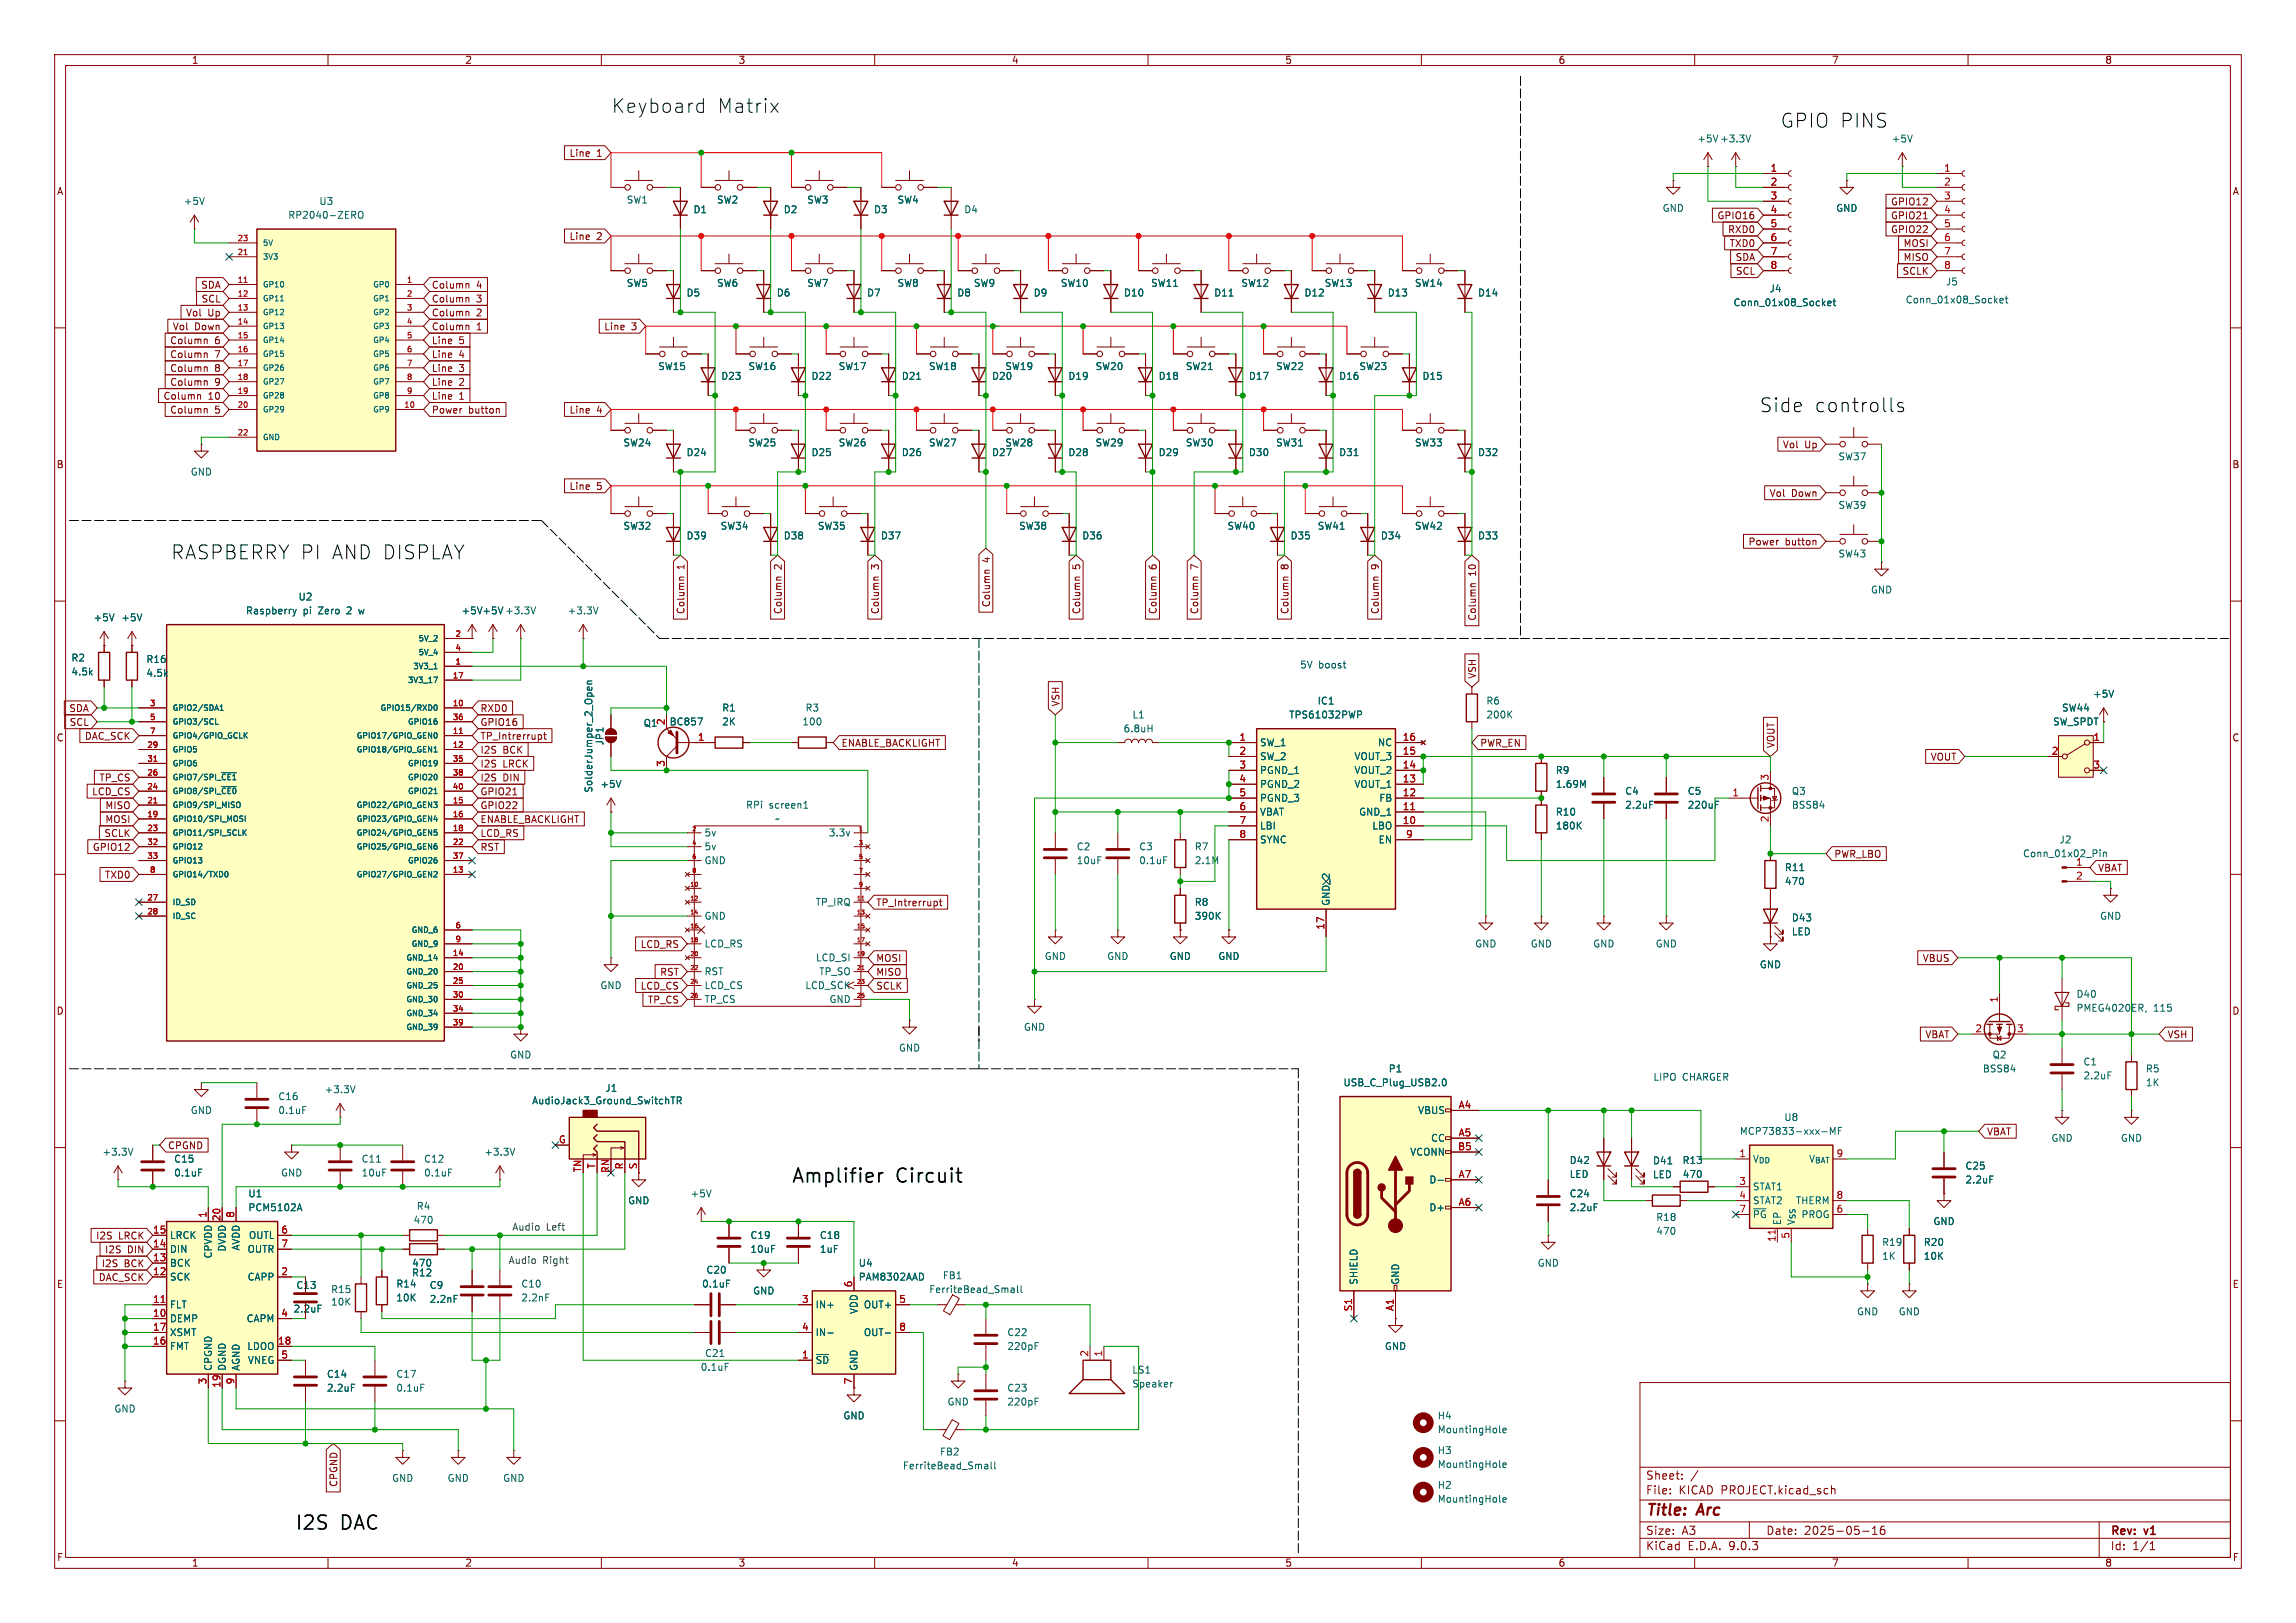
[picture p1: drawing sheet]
<svg xmlns="http://www.w3.org/2000/svg" width="420mm" height="297mm" viewBox="0 0 420 297" stroke-linecap="round" stroke-linejoin="round" font-family="sans-serif">
<defs><g id="words">
<g font-size="3.5" fill="#0f0f0f">
<text x="111.8" y="20.9">Keyboard</text>
<text x="131.1" y="20.9">Matrix</text>
</g>
<g font-size="3.5">
<text x="325.7" y="23.6">GPIO PINS</text>
<text x="321.9" y="75.7">Side</text>
<text x="331.9" y="75.7">controlls</text>
<text x="31.3" y="102.6">RASPBERRY PI AND DISPLAY</text>
<text x="144.7" y="216.9">Amplifier</text>
<text x="163.9" y="216.9">Circuit</text>
<text x="53.9" y="280.4">I2S</text>
<text x="62.3" y="280.4">DAC</text>
</g>
<g font-size="2.8" fill="#840000">
<text x="301" y="277.9">Title:</text>
<text x="310.6" y="277.9">Arc</text>
</g>
<g font-size="2.1" fill="#840000">
<text x="301" y="273.7">File:</text>
<text x="301" y="271">Sheet:</text>
<text x="307.1" y="273.7">KICAD PROJECT.kicad_sch</text>
<text x="301" y="281.1">Size:</text>
<text x="307.6" y="281.1">A3</text>
<text x="323" y="281.1">Date:</text>
<text x="330" y="281.1">2025-05-16</text>
<text x="386" y="281.3">Rev:</text>
<text x="392.4" y="281.3">v1</text>
<text x="301" y="283.9">KiCad</text>
<text x="308.7" y="283.9">E.D.A.</text>
<text x="316.3" y="283.9">9.0.3</text>
<text x="386" y="283.9">Id:</text>
<text x="390.1" y="283.9">1/1</text>
</g>
<g font-size="1.8" fill="#840000">
<text x="35" y="11.9">1</text>
<text x="85" y="11.9">2</text>
<text x="135" y="11.9">3</text>
<text x="185" y="11.9">4</text>
<text x="235" y="11.9">5</text>
<text x="285" y="11.9">6</text>
<text x="335" y="11.9">7</text>
<text x="385" y="11.9">8</text>
<text x="104.1" y="28.9">Line</text>
<text x="109.1" y="28.9">1</text>
<text x="10.3" y="35.9">A</text>
<text x="408.3" y="35.9">A</text>
<text x="314.1" y="40.3">GPIO16</text>
<text x="345.8" y="37.8">GPIO12</text>
<text x="345.8" y="40.3">GPIO21</text>
<text x="104.1" y="44.1">Line</text>
<text x="109.1" y="44.1">2</text>
<text x="316" y="42.9">RXD0</text>
<text x="316.3" y="45.4">TXD0</text>
<text x="317.4" y="47.9">SDA</text>
<text x="345.8" y="42.9">GPIO22</text>
<text x="348.1" y="47.9">MISO</text>
<text x="348.1" y="45.4">MOSI</text>
<text x="36.7" y="53">SDA</text>
<text x="78.9" y="53">Column</text>
<text x="87.1" y="53">4</text>
<text x="317.4" y="50.5">SCL</text>
<text x="347.9" y="50.5">SCLK</text>
<text x="33.9" y="58.1">Vol</text>
<text x="36.8" y="55.6">SCL</text>
<text x="38" y="58.1">Up</text>
<text x="78.9" y="55.6">Column</text>
<text x="78.9" y="58.1">Column</text>
<text x="87.1" y="55.6">3</text>
<text x="87.1" y="58.1">2</text>
<text x="31" y="65.7">Column</text>
<text x="31" y="63.2">Column</text>
<text x="31.5" y="60.6">Vol</text>
<text x="35.6" y="60.6">Down</text>
<text x="39.3" y="65.7">7</text>
<text x="39.3" y="63.2">6</text>
<text x="78.9" y="65.7">Line</text>
<text x="78.9" y="60.6">Column</text>
<text x="78.9" y="63.2">Line</text>
<text x="83.9" y="65.7">4</text>
<text x="83.9" y="63.2">5</text>
<text x="87.1" y="60.6">1</text>
<text x="110.4" y="60.6">Line</text>
<text x="115.5" y="60.6">3</text>
<text x="31" y="68.3">Column</text>
<text x="31" y="70.8">Column</text>
<text x="39.3" y="68.3">8</text>
<text x="39.3" y="70.8">9</text>
<text x="78.9" y="68.3">Line</text>
<text x="78.9" y="70.8">Line</text>
<text x="83.9" y="68.3">3</text>
<text x="83.9" y="70.8">2</text>
<text x="29.8" y="73.3">Column</text>
<text x="31" y="75.9">Column</text>
<text x="38.1" y="73.3">10</text>
<text x="39.3" y="75.9">5</text>
<text x="78.9" y="73.3">Line</text>
<text x="78.9" y="75.9">Power</text>
<text x="83.9" y="73.3">1</text>
<text x="85.7" y="75.9">button</text>
<text x="104.1" y="75.9">Line</text>
<text x="109.1" y="75.9">4</text>
<text x="326" y="82.2">Vol</text>
<text x="330.1" y="82.2">Up</text>
<text x="10.3" y="85.9">B</text>
<text x="104.1" y="89.9">Line</text>
<text x="109.1" y="89.9">5</text>
<text x="408.2" y="85.9">B</text>
<text x="323.6" y="91.1">Vol</text>
<text x="327.7" y="91.1">Down</text>
<text x="319.7" y="100">Power</text>
<text x="326.5" y="100">button</text>
<text x="125.4" y="104.2" transform="rotate(-90 125.4 104.2)">1</text>
<text x="143.2" y="104.2" transform="rotate(-90 143.2 104.2)">2</text>
<text x="161" y="104.2" transform="rotate(-90 161 104.2)">3</text>
<text x="181.3" y="103" transform="rotate(-90 181.3 103)">4</text>
<text x="197.8" y="104.2" transform="rotate(-90 197.8 104.2)">5</text>
<text x="211.8" y="104.2" transform="rotate(-90 211.8 104.2)">6</text>
<text x="219.4" y="104.2" transform="rotate(-90 219.4 104.2)">7</text>
<text x="235.9" y="104.2" transform="rotate(-90 235.9 104.2)">8</text>
<text x="252.4" y="104.2" transform="rotate(-90 252.4 104.2)">9</text>
<text x="270.2" y="105.4" transform="rotate(-90 270.2 105.4)">10</text>
<text x="125.4" y="112.5" transform="rotate(-90 125.4 112.5)">Column</text>
<text x="143.2" y="112.5" transform="rotate(-90 143.2 112.5)">Column</text>
<text x="161" y="112.5" transform="rotate(-90 161 112.5)">Column</text>
<text x="181.3" y="111.2" transform="rotate(-90 181.3 111.2)">Column</text>
<text x="197.8" y="112.5" transform="rotate(-90 197.8 112.5)">Column</text>
<text x="211.8" y="112.5" transform="rotate(-90 211.8 112.5)">Column</text>
<text x="219.4" y="112.5" transform="rotate(-90 219.4 112.5)">Column</text>
<text x="235.9" y="112.5" transform="rotate(-90 235.9 112.5)">Column</text>
<text x="252.4" y="112.5" transform="rotate(-90 252.4 112.5)">Column</text>
<text x="270.2" y="113.7" transform="rotate(-90 270.2 113.7)">Column</text>
<text x="270.2" y="124.3" transform="rotate(-90 270.2 124.3)">VSH</text>
<text x="12.6" y="130.5">SDA</text>
<text x="87.8" y="130.5">RXD0</text>
<text x="194" y="129.4" transform="rotate(-90 194 129.4)">VSH</text>
<text x="10.3" y="135.9">C</text>
<text x="12.6" y="133">SCL</text>
<text x="15.4" y="135.6">DAC_SCK</text>
<text x="87.8" y="135.6">TP_Intrerrupt</text>
<text x="87.8" y="133">GPIO16</text>
<text x="153.8" y="136.8">ENABLE_BACKLIGHT</text>
<text x="270.7" y="136.8">PWR_EN</text>
<text x="324.8" y="137" transform="rotate(-90 324.8 137)">VOUT</text>
<text x="408.2" y="135.9">C</text>
<text x="18.1" y="143.2">TP_CS</text>
<text x="87.8" y="143.2">I2S</text>
<text x="87.8" y="138.1">I2S</text>
<text x="87.8" y="140.7">I2S</text>
<text x="92" y="143.2">DIN</text>
<text x="92" y="138.1">BCK</text>
<text x="92" y="140.7">LRCK</text>
<text x="353.1" y="139.4">VOUT</text>
<text x="16.8" y="145.7">LCD_CS</text>
<text x="19.2" y="148.3">MISO</text>
<text x="87.8" y="148.3">GPIO22</text>
<text x="87.8" y="145.7">GPIO21</text>
<text x="16.9" y="155.9">GPIO12</text>
<text x="19" y="153.4">SCLK</text>
<text x="19.2" y="150.8">MOSI</text>
<text x="87.8" y="150.8">ENABLE_BACKLIGHT</text>
<text x="87.8" y="155.9">RST</text>
<text x="87.8" y="153.4">LCD_RS</text>
<text x="19.1" y="161">TXD0</text>
<text x="335.4" y="157.2">PWR_LBO</text>
<text x="383.7" y="159.7">VBAT</text>
<text x="160.2" y="166.1">TP_Intrerrupt</text>
<text x="117.1" y="173.7">LCD_RS</text>
<text x="120.7" y="178.8">RST</text>
<text x="160.2" y="178.8">MISO</text>
<text x="160.2" y="176.2">MOSI</text>
<text x="351.6" y="176.2">VBUS</text>
<text x="10.3" y="185.9">D</text>
<text x="117.1" y="181.3">LCD_CS</text>
<text x="118.4" y="183.8">TP_CS</text>
<text x="160.2" y="181.3">SCLK</text>
<text x="408.2" y="185.9">D</text>
<text x="352.1" y="190.2">VBAT</text>
<text x="396.4" y="190.2">VSH</text>
<text x="363.4" y="208">VBAT</text>
<text x="30.6" y="210.5">CPGND</text>
<text x="17.5" y="227">I2S</text>
<text x="21.7" y="227">LRCK</text>
<text x="18.5" y="232.1">I2S</text>
<text x="19.1" y="229.6">I2S</text>
<text x="22.7" y="232.1">BCK</text>
<text x="23.3" y="229.6">DIN</text>
<text x="10.3" y="235.9">E</text>
<text x="18" y="234.6">DAC_SCK</text>
<text x="408.3" y="235.9">E</text>
<text x="61.9" y="272.2" transform="rotate(-90 61.9 272.2)">CPGND</text>
<text x="10.3" y="285.9">F</text>
<text x="35" y="286.9">1</text>
<text x="85" y="286.9">2</text>
<text x="135" y="286.9">3</text>
<text x="185" y="286.9">4</text>
<text x="235" y="286.9">5</text>
<text x="285" y="286.9">6</text>
<text x="335" y="286.9">7</text>
<text x="385" y="286.9">8</text>
<text x="408.3" y="285.9">F</text>
</g>
<g font-size="1.8" fill="#006464">
<text x="310.4" y="26.3">+5V +3.3V</text>
<text x="345.9" y="26.3">+5V</text>
<text x="33.5" y="37.7">+5V</text>
<text x="52.6" y="40.2">RP2040-ZERO</text>
<text x="58.3" y="37.7">U3</text>
<text x="114.5" y="37.4">SW1</text>
<text x="126.8" y="39.2">D1</text>
<text x="131.1" y="37.4">SW2</text>
<text x="143.3" y="39.2">D2</text>
<text x="147.6" y="37.4">SW3</text>
<text x="159.8" y="39.2">D3</text>
<text x="164.1" y="37.4">SW4</text>
<text x="176.3" y="39.2">D4</text>
<text x="304" y="39">GND</text>
<text x="335.8" y="39">GND</text>
<text x="114.5" y="52.7">SW5</text>
<text x="131.1" y="52.7">SW6</text>
<text x="147.6" y="52.7">SW7</text>
<text x="164.1" y="52.7">SW8</text>
<text x="178" y="52.7">SW9</text>
<text x="194" y="52.7">SW10</text>
<text x="210.5" y="52.7">SW11</text>
<text x="227" y="52.7">SW12</text>
<text x="242.2" y="52.7">SW13</text>
<text x="258.7" y="52.7">SW14</text>
<text x="323.6" y="53.7">J4</text>
<text x="355.9" y="52.4">J5</text>
<text x="125.5" y="54.5">D5</text>
<text x="142" y="54.5">D6</text>
<text x="158.5" y="54.5">D7</text>
<text x="175" y="54.5">D8</text>
<text x="189" y="54.5">D9</text>
<text x="205.5" y="54.5">D10</text>
<text x="222" y="54.5">D11</text>
<text x="238.5" y="54.5">D12</text>
<text x="253.8" y="54.5">D13</text>
<text x="270.3" y="54.5">D14</text>
<text x="317" y="56.2">Conn_01x08_Socket</text>
<text x="348.5" y="55.7">Conn_01x08_Socket</text>
<text x="120.3" y="67.9">SW15</text>
<text x="131.8" y="69.7">D23</text>
<text x="136.8" y="67.9">SW16</text>
<text x="148.3" y="69.7">D22</text>
<text x="153.3" y="67.9">SW17</text>
<text x="164.9" y="69.7">D21</text>
<text x="169.8" y="67.9">SW18</text>
<text x="181.4" y="69.7">D20</text>
<text x="183.8" y="67.9">SW19</text>
<text x="195.3" y="69.7">D19</text>
<text x="200.3" y="67.9">SW20</text>
<text x="211.8" y="69.7">D18</text>
<text x="216.8" y="67.9">SW21</text>
<text x="228.4" y="69.7">D17</text>
<text x="233.3" y="67.9">SW22</text>
<text x="244.9" y="69.7">D16</text>
<text x="248.6" y="67.9">SW23</text>
<text x="260.1" y="69.7">D15</text>
<text x="113.9" y="81.9">SW24</text>
<text x="125.5" y="83.7">D24</text>
<text x="136.8" y="81.9">SW25</text>
<text x="148.3" y="83.7">D25</text>
<text x="153.3" y="81.9">SW26</text>
<text x="164.9" y="83.7">D26</text>
<text x="169.8" y="81.9">SW27</text>
<text x="181.4" y="83.7">D27</text>
<text x="183.8" y="81.9">SW28</text>
<text x="195.3" y="83.7">D28</text>
<text x="200.3" y="81.9">SW29</text>
<text x="211.8" y="83.7">D29</text>
<text x="216.8" y="81.9">SW30</text>
<text x="228.4" y="83.7">D30</text>
<text x="233.3" y="81.9">SW31</text>
<text x="244.9" y="83.7">D31</text>
<text x="258.7" y="81.9">SW33</text>
<text x="270.3" y="83.7">D32</text>
<text x="34.8" y="87.2">GND</text>
<text x="336.2" y="84.4">SW37</text>
<text x="336.2" y="93.3">SW39</text>
<text x="113.9" y="97.1">SW32</text>
<text x="125.5" y="98.9">D39</text>
<text x="131.7" y="97.1">SW34</text>
<text x="143.3" y="98.9">D38</text>
<text x="149.5" y="97.1">SW35</text>
<text x="161" y="98.9">D37</text>
<text x="186.3" y="97.1">SW38</text>
<text x="197.9" y="98.9">D36</text>
<text x="224.4" y="97.1">SW40</text>
<text x="236" y="98.9">D35</text>
<text x="240.9" y="97.1">SW41</text>
<text x="252.5" y="98.9">D34</text>
<text x="258.7" y="97.1">SW42</text>
<text x="270.3" y="98.9">D33</text>
<text x="336.2" y="102.2">SW43</text>
<text x="17" y="113.9">+5V</text>
<text x="22.1" y="113.9">+5V</text>
<text x="44.9" y="112.6">Raspberry</text>
<text x="54.5" y="110.1">U2</text>
<text x="55.4" y="112.6">pi</text>
<text x="58.4" y="112.6">Zero</text>
<text x="63.8" y="112.6">2</text>
<text x="66.1" y="112.6">w</text>
<text x="84.3" y="112.6">+5V +5V +3.3V</text>
<text x="84.3" y="112.6">+5V +5V</text>
<text x="103.7" y="112.6">+3.3V</text>
<text x="342.1" y="108.8">GND</text>
<text x="13" y="121.3">R2</text>
<text x="13" y="123.8">4.5k</text>
<text x="26.7" y="124.1">4.5k</text>
<text x="26.7" y="121.5">R16</text>
<text x="132" y="130.4">R1</text>
<text x="147.2" y="130.4">R3</text>
<text x="207.1" y="131.7">L1</text>
<text x="235.7" y="131.7">TPS61032PWP</text>
<text x="240.9" y="129.1">IC1</text>
<text x="271.8" y="129.1">R6</text>
<text x="271.8" y="131.7">200K</text>
<text x="377.1" y="130.4">SW44</text>
<text x="382.8" y="127.9">+5V</text>
<text x="110.6" y="136.5" transform="rotate(-90 110.6 136.5)">JP1</text>
<text x="117.6" y="133.2">Q1</text>
<text x="122.4" y="132.9">BC857</text>
<text x="132" y="132.9">2K</text>
<text x="146.7" y="132.9">100</text>
<text x="205.4" y="134.2">6.8uH</text>
<text x="230.4" y="136.8">SW_1</text>
<text x="252" y="136.8">NC</text>
<text x="375.5" y="132.9">SW_SPDT</text>
<text x="230.4" y="139.3">SW_2</text>
<text x="230.4" y="141.8">PGND_1</text>
<text x="247.7" y="139.3">VOUT_3</text>
<text x="247.7" y="141.8">VOUT_2</text>
<text x="284.5" y="141.8">R9</text>
<text x="108.6" y="145.2" transform="rotate(-90 108.6 145.2)">SolderJumper_2_Open</text>
<text x="109.7" y="144.4">+5V</text>
<text x="136.4" y="148.2">RPi</text>
<text x="140.7" y="148.2">screen1</text>
<text x="230.4" y="144.4">PGND_2</text>
<text x="230.4" y="146.9">PGND_3</text>
<text x="230.4" y="149.5">VBAT</text>
<text x="247.7" y="144.4">VOUT_1</text>
<text x="248.5" y="149.5">GND_1</text>
<text x="252.2" y="146.9">FB</text>
<text x="284.5" y="144.4">1.69M</text>
<text x="284.5" y="149.5">R10</text>
<text x="297.2" y="145.6">C4</text>
<text x="297.2" y="148.2">2.2uF</text>
<text x="308.6" y="145.6">C5</text>
<text x="308.6" y="148.2">220uF</text>
<text x="327.7" y="145.6">Q3</text>
<text x="327.7" y="148.2">BSS84</text>
<text x="128.8" y="153.3">5v</text>
<text x="128.8" y="155.8">5v</text>
<text x="141.7" y="150.7">~</text>
<text x="151.5" y="153.3">3.3v</text>
<text x="196.9" y="155.8">C2</text>
<text x="208.3" y="155.8">C3</text>
<text x="218.4" y="155.8">R7</text>
<text x="230.4" y="152">LBI</text>
<text x="230.4" y="154.5">SYNC</text>
<text x="250.9" y="152">LBO</text>
<text x="252.1" y="154.5">EN</text>
<text x="284.5" y="152">180K</text>
<text x="376.6" y="154.5">J2</text>
<text x="128.8" y="158.3">GND</text>
<text x="196.9" y="158.3">10uF</text>
<text x="208.3" y="158.3">0.1uF</text>
<text x="218.4" y="158.3">2.1M</text>
<text x="326.4" y="159.6">R11</text>
<text x="370" y="157.1">Conn_01x02_Pin</text>
<text x="379.7" y="158.5">1</text>
<text x="149.1" y="166">TP_IRQ</text>
<text x="218.4" y="166">R8</text>
<text x="243.4" y="165.9" transform="rotate(-90 243.4 165.9)">GND_2</text>
<text x="326.4" y="162.2">470</text>
<text x="128.8" y="168.5">GND</text>
<text x="128.8" y="173.6">LCD_RS</text>
<text x="218.4" y="168.5">390K</text>
<text x="269.7" y="173.6">GND</text>
<text x="279.9" y="173.6">GND</text>
<text x="291.3" y="173.6">GND</text>
<text x="302.8" y="173.6">GND</text>
<text x="327.7" y="171.4">LED</text>
<text x="327.7" y="168.8">D43</text>
<text x="384" y="168.5">GND</text>
<text x="128.8" y="178.7">RST</text>
<text x="149.1" y="176.1">LCD_SI</text>
<text x="149.8" y="178.7">TP_SO</text>
<text x="191" y="175.9">GND</text>
<text x="202.4" y="175.9">GND</text>
<text x="213.9" y="175.9">GND</text>
<text x="222.8" y="175.9">GND</text>
<text x="321.8" y="177.4">GND</text>
<text x="109.7" y="181.2">GND</text>
<text x="128.8" y="181.2">LCD_CS</text>
<text x="128.8" y="183.7">TP_CS</text>
<text x="147.2" y="181.2">LCD_SCK</text>
<text x="151.6" y="183.7">GND</text>
<text x="379.7" y="185.3">PMEG4020ER,</text>
<text x="379.7" y="182.8">D40</text>
<text x="393.9" y="185.3">115</text>
<text x="187.2" y="188.8">GND</text>
<text x="93.2" y="193.9">GND</text>
<text x="164.3" y="192.6">GND</text>
<text x="253.9" y="196.4">P1</text>
<text x="362.6" y="196.4">BSS84</text>
<text x="364.4" y="193.9">Q2</text>
<text x="381" y="195.2">C1</text>
<text x="381" y="197.7">2.2uF</text>
<text x="392.4" y="196.4">R5</text>
<text x="50.8" y="201.5">C16</text>
<text x="59.3" y="200.3">+3.3V</text>
<text x="97.2" y="202.3">AudioJack3_Ground_SwitchTR</text>
<text x="110.6" y="200">J1</text>
<text x="245.6" y="199">USB_C_Plug_USB2.0</text>
<text x="392.4" y="199">1K</text>
<text x="34.8" y="204.1">GND</text>
<text x="50.8" y="204.1">0.1uF</text>
<text x="259.3" y="204.1">VBUS</text>
<text x="261.7" y="209.1">CC</text>
<text x="318.2" y="207.9">MCP73833-xxx-MF</text>
<text x="326.3" y="205.3">U8</text>
<text x="375.2" y="209.1">GND</text>
<text x="387.9" y="209.1">GND</text>
<text x="18.6" y="211.7">+3.3V</text>
<text x="31.8" y="213">C15</text>
<text x="31.8" y="215.5">0.1uF</text>
<text x="51.3" y="215.5">GND</text>
<text x="66" y="213">C11</text>
<text x="66" y="215.5">10uF</text>
<text x="77.5" y="213">C12</text>
<text x="77.5" y="215.5">0.1uF</text>
<text x="88.5" y="211.7">+3.3V</text>
<text x="257.9" y="211.7">VCONN</text>
<text x="287" y="215.7">LED</text>
<text x="287" y="213.2">D42</text>
<text x="302.3" y="215.8">LED</text>
<text x="302.3" y="213.3">D41</text>
<text x="307.7" y="213.2">R13</text>
<text x="307.7" y="215.7">470</text>
<text x="320.5" y="213">V_{DD}</text>
<text x="330.8" y="213">V_{BAT}</text>
<text x="359.4" y="214.2">C25</text>
<text x="45.3" y="219.3">U1</text>
<text x="45.3" y="221.8">PCM5102A</text>
<text x="76.1" y="221.6">R4</text>
<text x="114.8" y="220.6">GND</text>
<text x="126.2" y="219.3">+5V</text>
<text x="261.4" y="216.8">D-</text>
<text x="261.4" y="221.8">D+</text>
<text x="287" y="219.3">C24</text>
<text x="287" y="221.8">2.2uF</text>
<text x="320.5" y="218">STAT1</text>
<text x="320.5" y="220.6">STAT2</text>
<text x="328.4" y="220.6">THERM</text>
<text x="359.4" y="216.8">2.2uF</text>
<text x="31" y="226.9">LRCK</text>
<text x="45.4" y="226.9">OUTL</text>
<text x="75.6" y="224.1">470</text>
<text x="137.2" y="226.9">C19</text>
<text x="149.9" y="226.9">C18</text>
<text x="302.9" y="223.6">R18</text>
<text x="302.9" y="226.2">470</text>
<text x="320.5" y="223.1">~{PG}</text>
<text x="326" y="224.3" transform="rotate(-90 326 224.3)">EP</text>
<text x="328.5" y="224.3" transform="rotate(-90 328.5 224.3)">V_{SS}</text>
<text x="329.4" y="223.1">PROG</text>
<text x="353.6" y="224.4">GND</text>
<text x="31" y="229.5">DIN</text>
<text x="31" y="232">BCK</text>
<text x="39" y="230.4" transform="rotate(-90 39 230.4)">CPVDD</text>
<text x="41.5" y="229.1" transform="rotate(-90 41.5 229.1)">DVDD</text>
<text x="44" y="228.9" transform="rotate(-90 44 228.9)">AVDD</text>
<text x="45.2" y="229.5">OUTR</text>
<text x="75.3" y="233.8">R12</text>
<text x="75.3" y="232">470</text>
<text x="129.1" y="233.3">C20</text>
<text x="137.2" y="229.5">10uF</text>
<text x="149.9" y="229.5">1uF</text>
<text x="157" y="232">U4</text>
<text x="281.2" y="232">GND</text>
<text x="344.2" y="230.7">1K</text>
<text x="344.2" y="228.2">R19</text>
<text x="351.8" y="228.2">R20</text>
<text x="351.8" y="230.7">10K</text>
<text x="31" y="234.5">SCK</text>
<text x="31" y="239.6">FLT</text>
<text x="45.2" y="234.5">CAPP</text>
<text x="54.1" y="236.1">C13</text>
<text x="60.5" y="236.8">R15</text>
<text x="60.5" y="239.1">10K</text>
<text x="72.4" y="235.8">R14</text>
<text x="72.4" y="238.4">10K</text>
<text x="78.5" y="236.1">C9</text>
<text x="78.5" y="238.6">2.2nF</text>
<text x="95.3" y="235.8">C10</text>
<text x="95.3" y="238.4">2.2nF</text>
<text x="128.3" y="235.8">0.1uF</text>
<text x="137.7" y="237.1">GND</text>
<text x="149.1" y="239.6">IN+</text>
<text x="157" y="234.5">PAM8302AAD</text>
<text x="157.9" y="239.6">OUT+</text>
<text x="169.9" y="236.8">FerriteBead_Small</text>
<text x="172.4" y="234.3">FB1</text>
<text x="248.5" y="235.2" transform="rotate(-90 248.5 235.2)">SHIELD</text>
<text x="256.1" y="235.2" transform="rotate(-90 256.1 235.2)">GND</text>
<text x="31" y="242.2">DEMP</text>
<text x="31" y="244.7">XSMT</text>
<text x="45" y="242.2">CAPM</text>
<text x="53.6" y="240.4">2.2uF</text>
<text x="149.1" y="244.7">IN-</text>
<text x="157.1" y="240.6" transform="rotate(-90 157.1 240.6)">VDD</text>
<text x="157.9" y="244.7">OUT-</text>
<text x="184.2" y="244.7">C22</text>
<text x="339.6" y="240.9">GND</text>
<text x="347.2" y="240.9">GND</text>
<text x="31" y="247.2">FMT</text>
<text x="39" y="251" transform="rotate(-90 39 251)">CPGND</text>
<text x="41.5" y="251" transform="rotate(-90 41.5 251)">DGND</text>
<text x="44" y="251" transform="rotate(-90 44 251)">AGND</text>
<text x="45.1" y="247.2">LDOO</text>
<text x="45.3" y="249.8">VNEG</text>
<text x="128.1" y="251.1">0.1uF</text>
<text x="128.9" y="248.5">C21</text>
<text x="149.1" y="249.8">~{SD}</text>
<text x="157.1" y="251" transform="rotate(-90 157.1 251)">GND</text>
<text x="184.2" y="247.2">220pF</text>
<text x="207" y="251.6">LS1</text>
<text x="253.2" y="247.2">GND</text>
<text x="59.7" y="252.3">C14</text>
<text x="59.7" y="254.9">2.2uF</text>
<text x="72.4" y="252.3">C17</text>
<text x="72.4" y="254.9">0.1uF</text>
<text x="173.2" y="257.4">GND</text>
<text x="184.2" y="257.4">220pF</text>
<text x="184.2" y="254.9">C23</text>
<text x="207" y="254.1">Speaker</text>
<text x="20.8" y="258.7">GND</text>
<text x="154.2" y="259.9">GND</text>
<text x="262.9" y="259.9">H4</text>
<text x="262.9" y="262.5">MountingHole</text>
<text x="165" y="269.1">FerriteBead_Small</text>
<text x="171.9" y="266.5">FB2</text>
<text x="262.9" y="266.3">H3</text>
<text x="262.9" y="268.8">MountingHole</text>
<text x="71.6" y="271.4">GND</text>
<text x="81.8" y="271.4">GND</text>
<text x="91.9" y="271.4">GND</text>
<text x="262.9" y="272.6">H2</text>
<text x="262.9" y="275.2">MountingHole</text>
</g>
<g font-size="1.8" fill="#a90000">
<text x="323.8" y="31.5">1</text>
<text x="323.8" y="34">2</text>
<text x="355.5" y="31.5">1</text>
<text x="355.5" y="34">2</text>
<text x="323.8" y="36.6">3</text>
<text x="323.8" y="39.1">4</text>
<text x="323.8" y="41.7">5</text>
<text x="355.5" y="36.6">3</text>
<text x="355.5" y="39.1">4</text>
<text x="355.5" y="41.7">5</text>
<text x="323.8" y="44.2">6</text>
<text x="323.8" y="46.7">7</text>
<text x="355.5" y="44.2">6</text>
<text x="355.5" y="46.7">7</text>
<text x="323.8" y="49.3">8</text>
<text x="355.5" y="49.3">8</text>
<text x="121.7" y="132.8" transform="rotate(-90 121.7 132.8)">2</text>
<text x="127.6" y="135.6">1</text>
<text x="226.6" y="135.6">1</text>
<text x="256.5" y="135.6">16</text>
<text x="382.8" y="135.6">1</text>
<text x="121.7" y="140.4" transform="rotate(-90 121.7 140.4)">3</text>
<text x="226.6" y="138.2">2</text>
<text x="226.6" y="140.7">3</text>
<text x="226.6" y="143.3">4</text>
<text x="256.5" y="138.2">15</text>
<text x="256.5" y="140.7">14</text>
<text x="256.5" y="143.3">13</text>
<text x="323.6" y="142.9" transform="rotate(-90 323.6 142.9)">3</text>
<text x="375.2" y="138.2">2</text>
<text x="382.8" y="140.7">3</text>
<text x="226.6" y="145.8">5</text>
<text x="226.6" y="148.3">6</text>
<text x="256.5" y="145.8">12</text>
<text x="256.5" y="148.3">11</text>
<text x="316.8" y="145.8">1</text>
<text x="226.6" y="150.9">7</text>
<text x="226.6" y="153.4">8</text>
<text x="256.5" y="150.9">10</text>
<text x="257.1" y="153.4">9</text>
<text x="323.6" y="150.6" transform="rotate(-90 323.6 150.6)">2</text>
<text x="379.7" y="161">2</text>
<text x="242.3" y="170.2" transform="rotate(-90 242.3 170.2)">17</text>
<text x="365.5" y="183.6" transform="rotate(-90 365.5 183.6)">1</text>
<text x="361.2" y="189">2</text>
<text x="368.9" y="189">3</text>
<text x="266.7" y="202.9">A4</text>
<text x="102.1" y="209.3">G</text>
<text x="266.7" y="208">A5</text>
<text x="106.4" y="214.6" transform="rotate(-90 106.4 214.6)">TN</text>
<text x="109" y="213.9" transform="rotate(-90 109 213.9)">T</text>
<text x="111.5" y="214.8" transform="rotate(-90 111.5 214.8)">RN</text>
<text x="114" y="214.1" transform="rotate(-90 114 214.1)">R</text>
<text x="116.6" y="214.1" transform="rotate(-90 116.6 214.1)">S</text>
<text x="266.6" y="210.6">B5</text>
<text x="266.7" y="215.6">A7</text>
<text x="318.1" y="211.8">1</text>
<text x="335.8" y="211.8">9</text>
<text x="266.7" y="220.7">A6</text>
<text x="318.1" y="216.9">3</text>
<text x="318.1" y="219.5">4</text>
<text x="318.1" y="222">7</text>
<text x="335.8" y="219.5">8</text>
<text x="335.8" y="222">6</text>
<text x="27.9" y="225.8">15</text>
<text x="37.8" y="223" transform="rotate(-90 37.8 223)">1</text>
<text x="40.4" y="223.6" transform="rotate(-90 40.4 223.6)">20</text>
<text x="42.9" y="223" transform="rotate(-90 42.9 223)">8</text>
<text x="51.4" y="225.8">6</text>
<text x="324.9" y="227.4" transform="rotate(-90 324.9 227.4)">11</text>
<text x="327.4" y="226.8" transform="rotate(-90 327.4 226.8)">5</text>
<text x="27.9" y="228.3">14</text>
<text x="27.9" y="230.9">13</text>
<text x="27.9" y="233.4">12</text>
<text x="51.4" y="228.3">7</text>
<text x="51.4" y="233.4">2</text>
<text x="27.9" y="238.5">11</text>
<text x="146.6" y="238.5">3</text>
<text x="156" y="235.7" transform="rotate(-90 156 235.7)">6</text>
<text x="164.4" y="238.5">5</text>
<text x="27.9" y="241">10</text>
<text x="27.9" y="243.6">17</text>
<text x="51.4" y="241">4</text>
<text x="146.6" y="243.6">4</text>
<text x="164.4" y="243.6">8</text>
<text x="247.4" y="240.1" transform="rotate(-90 247.4 240.1)">S1</text>
<text x="255" y="240" transform="rotate(-90 255 240)">A1</text>
<text x="27.9" y="246.1">16</text>
<text x="50.8" y="246.1">18</text>
<text x="51.4" y="248.7">5</text>
<text x="146.6" y="248.7">1</text>
<text x="199.1" y="248.4" transform="rotate(-90 199.1 248.4)">2</text>
<text x="201.7" y="248.4" transform="rotate(-90 201.7 248.4)">1</text>
<text x="37.8" y="253.4" transform="rotate(-90 37.8 253.4)">3</text>
<text x="40.4" y="254" transform="rotate(-90 40.4 254)">19</text>
<text x="42.9" y="253.4" transform="rotate(-90 42.9 253.4)">9</text>
<text x="156" y="253.4" transform="rotate(-90 156 253.4)">7</text>
</g>
<g font-size="1.8" fill="#0000c2">
<text x="237.7" y="122.5">5V</text>
<text x="241.2" y="122.5">boost</text>
<text x="302.3" y="198">LIPO</text>
<text x="307.7" y="198">CHARGER</text>
</g>
<g font-size="1.8" fill="#484848">
<text x="93.6" y="225.4">Audio</text>
<text x="99.9" y="225.4">Left</text>
<text x="92.9" y="231.5">Audio</text>
<text x="99.3" y="231.5">Right</text>
</g>
<g font-size="1.4" fill="#a90000">
<text x="43.4" y="44.2">23</text>
<text x="43.4" y="46.7">21</text>
<text x="43.4" y="51.8">11</text>
<text x="74.3" y="51.8">1</text>
<text x="43.4" y="54.4">12</text>
<text x="43.4" y="56.9">13</text>
<text x="43.4" y="59.4">14</text>
<text x="74.3" y="54.4">2</text>
<text x="74.3" y="56.9">3</text>
<text x="74.3" y="59.4">4</text>
<text x="43.4" y="62">15</text>
<text x="43.4" y="64.5">16</text>
<text x="74.3" y="62">5</text>
<text x="74.3" y="64.5">6</text>
<text x="43.4" y="67.1">17</text>
<text x="43.4" y="69.6">18</text>
<text x="74.3" y="67.1">7</text>
<text x="74.3" y="69.6">8</text>
<text x="43.4" y="72.1">19</text>
<text x="43.4" y="74.7">20</text>
<text x="73.8" y="74.7">10</text>
<text x="74.3" y="72.1">9</text>
<text x="43.4" y="79.8">22</text>
<text x="83.2" y="116.6">2</text>
<text x="83.2" y="119.1">4</text>
<text x="82.7" y="124.2">17</text>
<text x="83.2" y="121.7">1</text>
<text x="27.3" y="129.3">3</text>
<text x="27.3" y="131.8">5</text>
<text x="82.7" y="129.3">10</text>
<text x="82.7" y="131.8">36</text>
<text x="26.8" y="136.9">29</text>
<text x="27.3" y="134.4">7</text>
<text x="82.7" y="134.4">11</text>
<text x="82.7" y="136.9">12</text>
<text x="26.8" y="139.4">31</text>
<text x="26.8" y="142">26</text>
<text x="82.7" y="139.4">35</text>
<text x="82.7" y="142">38</text>
<text x="26.8" y="144.5">24</text>
<text x="26.8" y="147.1">21</text>
<text x="26.8" y="149.6">19</text>
<text x="82.7" y="144.5">40</text>
<text x="82.7" y="147.1">15</text>
<text x="82.7" y="149.6">16</text>
<text x="26.8" y="152.1">23</text>
<text x="26.8" y="154.7">32</text>
<text x="82.7" y="152.1">18</text>
<text x="82.7" y="154.7">22</text>
<text x="26.8" y="157.2">33</text>
<text x="27.3" y="159.8">8</text>
<text x="82.7" y="157.2">37</text>
<text x="82.7" y="159.8">13</text>
<text x="26.8" y="164.8">27</text>
<text x="26.8" y="167.4">28</text>
<text x="83.2" y="169.9">6</text>
<text x="83.2" y="172.5">9</text>
<text x="82.7" y="175">14</text>
<text x="82.7" y="177.5">20</text>
<text x="82.7" y="180.1">25</text>
<text x="82.7" y="182.6">30</text>
<text x="82.7" y="185.2">34</text>
<text x="82.7" y="187.7">39</text>
</g>
<g font-size="1.4" fill="#006464">
<text x="48" y="45.2">5V</text>
<text x="48" y="47.7">3V3</text>
<text x="48" y="52.8">GP10</text>
<text x="68.1" y="52.8">GP0</text>
<text x="48" y="55.3">GP11</text>
<text x="48" y="57.9">GP12</text>
<text x="68.1" y="55.3">GP1</text>
<text x="68.1" y="57.9">GP2</text>
<text x="48" y="60.4">GP13</text>
<text x="48" y="63">GP14</text>
<text x="48" y="65.5">GP15</text>
<text x="68.1" y="60.4">GP3</text>
<text x="68.1" y="63">GP4</text>
<text x="68.1" y="65.5">GP5</text>
<text x="48" y="68">GP26</text>
<text x="48" y="70.6">GP27</text>
<text x="68.1" y="68">GP6</text>
<text x="68.1" y="70.6">GP7</text>
<text x="48" y="73.1">GP28</text>
<text x="48" y="75.7">GP29</text>
<text x="68.1" y="73.1">GP8</text>
<text x="68.1" y="75.7">GP9</text>
<text x="48" y="80.7">GND</text>
<text x="76.4" y="117.6">5V_2</text>
<text x="74.5" y="125.2">3V3_17</text>
<text x="75.5" y="122.7">3V3_1</text>
<text x="76.4" y="120.1">5V_4</text>
<text x="31.5" y="130.3">GPIO2/SDA1</text>
<text x="69.5" y="130.3">GPIO15/RXD0</text>
<text x="31.5" y="132.8">GPIO3/SCL</text>
<text x="31.5" y="135.4">GPIO4/GPIO_GCLK</text>
<text x="31.5" y="137.9">GPIO5</text>
<text x="65.1" y="135.4">GPIO17/GPIO_GEN0</text>
<text x="65.1" y="137.9">GPIO18/GPIO_GEN1</text>
<text x="74.5" y="132.8">GPIO16</text>
<text x="31.5" y="140.4">GPIO6</text>
<text x="31.5" y="143">GPIO7/SPI_~{CE1}</text>
<text x="74.5" y="140.4">GPIO19</text>
<text x="74.5" y="143">GPIO20</text>
<text x="31.5" y="145.5">GPIO8/SPI_~{CE0}</text>
<text x="31.5" y="148.1">GPIO9/SPI_MISO</text>
<text x="65.1" y="148.1">GPIO22/GPIO_GEN3</text>
<text x="74.5" y="145.5">GPIO21</text>
<text x="31.5" y="150.6">GPIO10/SPI_MOSI</text>
<text x="31.5" y="153.1">GPIO11/SPI_SCLK</text>
<text x="31.5" y="155.7">GPIO12</text>
<text x="65.1" y="150.6">GPIO23/GPIO_GEN4</text>
<text x="65.1" y="153.1">GPIO24/GPIO_GEN5</text>
<text x="65.1" y="155.7">GPIO25/GPIO_GEN6</text>
<text x="31.5" y="158.2">GPIO13</text>
<text x="31.5" y="160.8">GPIO14/TXD0</text>
<text x="65.1" y="160.8">GPIO27/GPIO_GEN2</text>
<text x="74.5" y="158.2">GPIO26</text>
<text x="31.5" y="165.8">ID_SD</text>
<text x="31.5" y="168.4">ID_SC</text>
<text x="75.2" y="170.9">GND_6</text>
<text x="75.2" y="173.5">GND_9</text>
<text x="74.2" y="176">GND_14</text>
<text x="74.2" y="178.5">GND_20</text>
<text x="74.2" y="181.1">GND_25</text>
<text x="74.2" y="183.6">GND_30</text>
<text x="74.2" y="186.2">GND_34</text>
<text x="74.2" y="188.7">GND_39</text>
</g>
<g font-size="1.1" fill="#a90000">
<text x="126.5" y="152.1">2</text>
<text x="126.5" y="154.7">4</text>
<text x="157" y="152.1">1</text>
<text x="157" y="154.7">3</text>
<text x="126.5" y="157.2">6</text>
<text x="126.5" y="159.8">8</text>
<text x="157" y="157.2">5</text>
<text x="157" y="159.8">7</text>
<text x="126.1" y="162.3">10</text>
<text x="126.1" y="164.8">12</text>
<text x="126.1" y="167.4">14</text>
<text x="156.6" y="164.8">11</text>
<text x="156.6" y="167.4">13</text>
<text x="157" y="162.3">9</text>
<text x="126.1" y="169.9">16</text>
<text x="126.1" y="172.5">18</text>
<text x="156.6" y="169.9">15</text>
<text x="156.6" y="172.5">17</text>
<text x="126.1" y="175">20</text>
<text x="126.1" y="177.5">22</text>
<text x="156.6" y="175">19</text>
<text x="156.6" y="177.5">21</text>
<text x="126.1" y="180.1">24</text>
<text x="126.1" y="182.6">26</text>
<text x="156.6" y="180.1">23</text>
<text x="156.6" y="182.6">25</text>
</g>
</g></defs>
<g fill="none" stroke="#840000" stroke-width=".18">
<path d="M10 10h400v277h-400zM12 12h396v273h-396zM60 10v2M110 10v2M160 10v2M210 10v2M260 10v2M310 10v2M360 10v2M111.8 34.3h2.5M114.3 33h5.1M116.8 31.2v1.8"/>
<path d="M119.4 34.3h2.5M10 60h2M408 60h2M10 110h2M19 118.1h.1M19 115.6l-.7 1.2M19 115.6l.8 1.2M19 115.6v3.8M408 110h2M19 124.5v1.2M10 160h2M408 160h2"/>
<path d="M10 210h2M408 210h2M127 238.8h2.8M131.8 238.8h2.8M127 243.8h2.8M131.8 243.8h2.8M300 253h108v32h-108zM10 260h2M300 278.5h108M300 274.5h108M300 268.5h108M305.5 273.2v.2"/>
<path d="M305.5 272.5v.1M307.7 270.5v.2M307.7 269.8v.1M310.6 269.1l-1.3 1.9M320 278.5v3M335.1 272.5h.5l.1 .9M342.5 279.7l.4-.4v1.5M344.7 279.3a.59 .59 0 0 0-.8 .6v.6l.2 .2 .4 .1 .2-.2 .1-.5-.1-.2h-.5l-.3 .2M384 278.5v6.5M408 260h2M60 285v2M110 285v2"/>
<path d="M160 285v2M210 285v2M260 285v2M300 281.5h108M310 285v2M340.7 280.2h1.2M342.5 280.8h.9M360 285v2M393.3 283.6h.9M393.3 282.5l.4-.4v1.5"/>
<circle cx="114.8" cy="34.3" r=".51"/>
<circle cx="118.9" cy="34.3" r=".51"/>
</g>
<path d="M20.9 112.3l-.5 1.3M132.9 234.3h.6M131.7 248.2h.7M132.7 249.5h.6" fill="none" stroke="#006464" stroke-width=".18"/>
<path d="M18 119.4h2.1v5.1h-2.1z" fill="none" stroke="#840000" stroke-width=".25"/>
<path d="M130 236.7v4.1M131.6 236.7v4.1M130 241.8v4.1M131.6 241.8v4.1" fill="none" stroke="#840000" stroke-width=".51"/>
<path d="M245.1 200.7h20.3v35.5h-20.3z" fill="#ffffc2"/>
<g fill="none" stroke="#840000" stroke-width=".18">
<path d="M179.1 64.8v7.6M264.4 202.9h1v.6h-1zM264.4 208h1v.5h-1zM264.4 210.6h1v.5h-1zM264.4 215.6h1v.6h-1zM265.4 203.2h5.1M265.4 208.3h5.1M265.4 210.8h5.1M265.4 215.9h5.1M247.6 236.2v5.1M255 235.2h.5v1h-.5zM255.3 236.2v5.1"/>
<path d="M264.4 220.7h1v.5h-1zM265.4 221h5.1"/>
</g>
<path d="M177.8 67.3h2.5l-1.2 2.6zM177.8 69.9h2.5M245.1 200.7h20.3v35.5h-20.3zM247.6 214.6a.64 .64 0 0 1 .7-.6 .64 .64 0 0 1 .6 .6M247.6 222.2a.64 .64 0 0 0 .7 .7 .64 .64 0 0 0 .6-.7" fill="none" stroke="#840000" stroke-width=".25"/>
<path d="M246.9 213.3a1.9 1.9 0 0 1 2.1-.4 1.9 1.9 0 0 1 1.2 1.7v7.6a1.91 1.91 0 0 1-1.9 1.9 1.91 1.91 0 0 1-1.9-1.9v-7.7l.2-.7zM252.7 217.9v1.3l2.6 2.5M255.3 214.1v10.2M257.8 216.7v1.2l-2.5 2.6" fill="none" stroke="#840000" stroke-width=".51"/>
<g fill="#840000" stroke="#840000" stroke-width=".25">
<path d="M247.6 214.6h1.3v7.6h-1.3z"/>
<path d="M247.8 214.2a.64 .64 0 0 1 .7-.2 .64 .64 0 0 1 .4 .6h-1.3z"/>
<path d="M247.6 222.2h1.3a.64 .64 0 0 1-.6 .7 .64 .64 0 0 1-.7-.7z"/>
<path d="M255.3 211.6l1.2 2.5h-2.5z"/>
<path d="M257.2 215.4h1.2v1.3h-1.2z"/>
<circle cx="252.7" cy="217.3" r=".63"/>
</g>
<circle cx="255.3" cy="224.3" r="1.27" fill="#840000" stroke="#840000" stroke-width=".18"/>
<path d="M264 197.5l.1-.1a.68 .68 0 0 1 .5 .7 .68 .68 0 0 1-.5 .6 .84 .84 0 0 1-.1-1.2zM263 216h1" fill="none" stroke="#006464" stroke-width=".18"/>
<path d="M229.9 133.4h25.4v33h-25.4z" fill="#ffffc2"/>
<path d="M185.4 52.1h2.6l-1.3 2.5zM185.4 54.6h2.6M218.4 52.1h2.6l-1.3 2.5zM218.4 54.6h2.6M229.9 133.4h25.4v33h-25.4zM307.3 216.2h5.1v2h-5.1z" fill="none" stroke="#840000" stroke-width=".25"/>
<g fill="none" stroke="#840000" stroke-width=".18">
<path d="M175.3 49.5h2.5M177.8 48.3h5.1M180.3 46.5v1.8M182.9 49.5h2.5M186.7 49.5v7.7M219.7 49.5v7.7M181.6 64.8h2.5M184.1 63.5h5.1M186.7 61.7v1.8M189.2 64.8h2.6M224.8 135.9h5.1M224.8 138.4h5.1"/>
<path d="M255.3 135.9h5M255.3 138.4h5M260 135.5l.7 .8M260.7 135.5l-.7 .8M224.8 141h5.1M224.8 143.5h5.1M224.8 146.1h5.1M224.8 148.6h5.1M224.8 151.1h5.1M224.8 153.7h5.1M255.3 141h5M255.3 143.5h5"/>
<path d="M255.3 146.1h5M255.3 148.6h5M255.3 151.1h5M255.3 153.7h5M242.6 166.4v5.1M306.1 217.2h1.2M312.4 217.2h1.3"/>
<circle cx="178.3" cy="49.5" r=".51"/>
<circle cx="182.4" cy="49.5" r=".51"/>
<circle cx="184.7" cy="64.8" r=".51"/>
<circle cx="188.7" cy="64.8" r=".51"/>
</g>
<path d="M258.1 148.2h.7" fill="none" stroke="#a90000" stroke-width=".18"/>
<path d="M224.8 54.2h.8M248.3 130.1h.5l.3 .3-.1 .3-.7 .1M274.3 268.4l.2 .1M274.3 274.7l.2 .2M274.9 268.1l.6-.1v-.2l-.4-.1-.2 .2 .1 .6h.5M274.9 274.5l.6-.1v-.3h-.4l-.2 .1 .1 .6h.5" fill="none" stroke="#006464" stroke-width=".18"/>
<g fill="none" stroke="#840000" stroke-width="1.3">
<circle cx="260.4" cy="273" r="1.27"/>
<circle cx="260.4" cy="266.7" r="1.27"/>
</g>
<path d="M320 209.6h15.3v15.2h-15.3z" fill="#ffffc2"/>
<path d="M320 209.6h15.3v15.2h-15.3z" fill="none" stroke="#840000" stroke-width=".25"/>
<g fill="none" stroke="#840000" stroke-width=".18">
<path d="M208.3 49.5h2.5M210.8 48.3h5.1M213.4 46.5v1.8M215.9 49.5h2.5M134.6 78.7h2.6M137.2 77.5h5M139.7 75.7v1.8M142.2 78.7h2.6M214.6 64.8h2.6M217.2 63.5h5M219.7 61.7v1.8M222.2 64.8h2.6"/>
<path d="M334 90.2h2.5M336.5 88.9h5.1M339.1 87.1v1.8M341.6 90.2h2.6M86.4 116.8h.1M86.4 114.3l-.8 1.3M86.4 114.3l.7 1.3M86.4 114.3v2.5M111.8 175.3v1.2h1.2l-1.2 1.3-1.3-1.3h1.3M111.8 175.3h.1M204.5 170.2v1.3h1.2l-1.2 1.2-1.3-1.2h1.3M204.5 170.2h.1"/>
<path d="M317.5 212.1h2.5M317.5 217.2h2.5M317.5 219.7h2.5M335.3 219.7h2.5M55.9 233.7v2.8M55.9 238.5v2.8M146 223.5v2.8M146 228.3v2.8M317.5 222.2h2.5M325.1 224.8v2.5M327.7 224.8v2.5M335.3 222.2h2.5"/>
<path d="M255.3 241.3v1.3h1.2l-1.2 1.2-1.3-1.2h1.3M255.3 241.3h.1M94 265.4v1.3h1.2l-1.2 1.3-1.3-1.3h1.3M94 265.4h.1"/>
<circle cx="211.3" cy="49.5" r=".51"/>
<circle cx="215.4" cy="49.5" r=".51"/>
<circle cx="137.7" cy="78.7" r=".51"/>
<circle cx="141.7" cy="78.7" r=".51"/>
<circle cx="217.7" cy="64.8" r=".51"/>
<circle cx="221.7" cy="64.8" r=".51"/>
<circle cx="337.1" cy="90.2" r=".51"/>
<circle cx="341.1" cy="90.2" r=".51"/>
</g>
<path d="M324.7 225.1v.7" fill="none" stroke="#a90000" stroke-width=".18"/>
<path d="M333.3 207.1h.9M334.8 207.6v-1.3l.4 .9 .5-.9v1.3M336.3 206.9h.4M336.9 206.3h-.6v1.3M58.2 238.8h.6" fill="none" stroke="#006464" stroke-width=".18"/>
<path d="M53.8 236.7h4.1M53.8 238.3h4.1M144 226.6h4.1M144 228.1h4.1" fill="none" stroke="#840000" stroke-width=".51"/>
<path d="M148.6 236.2h15.2v15.3h-15.2z" fill="#ffffc2"/>
<path d="M148.6 236.2h15.2v15.3h-15.2z" fill="none" stroke="#840000" stroke-width=".25"/>
<path d="M146 238.8h2.6M156.2 233.7v2.5M163.8 238.8h2.6M146 243.8h2.6M146 248.9h2.6M156.2 251.5v2.5M163.8 243.8h2.6" fill="none" stroke="#840000" stroke-width=".18"/>
<path d="M168.9 233.3v.7M151.4 243.9h1M162 243.9h.9" fill="none" stroke="#006464" stroke-width=".18"/>
<path d="M104.1 204.5h14v7.6h-14z" fill="#ffffc2"/>
<path d="M106.7 203.2h2.5v1.3h-2.5z" fill="#840000" stroke="#840000" stroke-width=".25"/>
<path d="M191.8 67.3h2.5l-1.3 2.6zM191.8 69.9h2.5M224.8 67.3h2.5l-1.2 2.6zM224.8 69.9h2.5M130.8 134.9h5.1v2h-5.1zM104.1 204.5h14v7.6h-14zM109.2 207.6l-.6 .7 .6 .6h5.1v3.2M109.2 209.6l-.6 .6 .6 .6v1.3M109.2 205.7l-.6 .7 .6 .6h7.6v5.1M292.1 210.8h2.5l-1.2 2.6zM292.1 213.4h2.5" fill="none" stroke="#840000" stroke-width=".25"/>
<g fill="none" stroke="#840000" stroke-width=".18">
<path d="M144.8 34.3h2.5M147.3 33h5.1M149.9 31.2v1.8M152.4 34.3h2.5M354.3 31.8h4.6M354.3 34.3h4.6M354.3 36.8h4.6M354.3 39.4h4.6M359.4 31.2l-.3 .2-.2 .4 .2 .3 .3 .2M359.4 33.8l-.3 .1-.2 .4 .2 .4 .3 .1M359.4 36.3l-.3 .1-.2 .4 .2 .4 .3 .1M359.4 38.9l-.3 .1-.2 .4 .2 .4 .3 .1"/>
<path d="M354.3 41.9h4.6M354.3 44.5h4.6M354.3 47h4.6M354.3 49.5h4.6M359.4 41.4l-.3 .1-.2 .4 .2 .4 .3 .1M359.4 43.9l-.3 .2-.2 .4 .2 .3 .3 .2M359.4 46.5l-.3 .1-.2 .4 .2 .3 .3 .2M359.4 49l-.3 .2-.2 .3 .2 .4 .3 .1M193 64.8v7.6M226.1 64.8v7.6M129.5 135.9h1.3M135.9 135.9h1.3"/>
<path d="M101.6 209.6h2.5M108.5 211.1l.5 .2h-2.3v.8M109 211.3l-.5 .3M109.2 212.1v2.5M113.5 209.8l.5 .3h-2.2v2M114 210.1l-.5 .2M114.3 212.1v2.5M116.8 212.1v2.5M293.4 208.3v7.6M294.1 215.1l1.6 1.6v-.8v.8h-.8M294.1 213.9l1.6 1.5v-.8v.8h-.8M83.8 265.4v1.3h1.3l-1.3 1.3-1.3-1.3h1.3"/>
<path d="M83.8 265.4h.1"/>
<circle cx="147.8" cy="34.3" r=".51"/>
<circle cx="151.9" cy="34.3" r=".51"/>
</g>
<path d="M365.8 55l.6-.1v-.2l-.4-.1-.2 .2 .1 .6h.5M366.8 54.6h.5M367 54.2v1.1l.3 .1M122.7 200.7h.8M123.1 200.7v1.3M123.9 201.4l.6-.1 .1-.1v-.3l-.7-.2v1.3M124.2 201.4l.4 .6" fill="none" stroke="#006464" stroke-width=".18"/>
<path d="M30.5 223.5h20.3v28h-20.3z" fill="#ffffc2"/>
<path d="M30.5 223.5h20.3v28h-20.3z" fill="none" stroke="#840000" stroke-width=".25"/>
<g fill="none" stroke="#840000" stroke-width=".18">
<path d="M256.5 49.5h2.6M259.1 48.3h5.1M261.6 46.5v1.8M264.2 49.5h2.5M27.9 226.1h2.6M27.9 228.6h2.6M27.9 231.1h2.6M27.9 233.7h2.6M27.9 238.8h2.6M38.1 221v2.5M40.6 221v2.5M43.2 221v2.5"/>
<path d="M50.8 226.1h2.5M50.8 228.6h2.5M50.8 233.7h2.5M27.9 241.3h2.6M27.9 243.8h2.6M27.9 246.4h2.6M38.1 251.5v2.5M40.6 251.5v2.5M43.2 251.5v2.5M50.8 241.3h2.5M50.8 246.4h2.5M50.8 248.9h2.5"/>
<circle cx="259.6" cy="49.5" r=".51"/>
<circle cx="263.7" cy="49.5" r=".51"/>
</g>
<path d="M29.5 238.3h.7" fill="none" stroke="#a90000" stroke-width=".18"/>
<path d="M54.5 221.2h.6M54.8 220.3l.4 1.3" fill="none" stroke="#006464" stroke-width=".18"/>
<path d="M47 41.9h25.4v40.7h-25.4z" fill="#ffffc2"/>
<path d="M47 41.9h25.4v40.7h-25.4zM171.4 52.1h2.6l-1.3 2.5zM171.4 54.6h2.6M201.9 52.1h2.6l-1.3 2.5zM201.9 54.6h2.6M191.8 81.3h2.5l-1.3 2.5zM191.8 83.8h2.5M280.9 147.3h2.1v5.1h-2.1z" fill="none" stroke="#840000" stroke-width=".25"/>
<g fill="none" stroke="#840000" stroke-width=".18">
<path d="M41.9 52.1h5.1M41.9 54.6h5.1M41.9 57.2h5.1M41.9 59.7h5.1M41.9 44.5h5.1M41.9 47h5.1M72.4 52.1h5.1M72.4 54.6h5.1M72.4 57.2h5.1M72.4 59.7h5.1M172.7 49.5v7.7M203.2 49.5v7.7"/>
<path d="M41.9 62.2h5.1M41.9 64.8h5.1M41.9 67.3h5.1M41.9 69.9h5.1M41.9 72.4h5.1M41.9 74.9h5.1M72.4 62.2h5.1M72.4 64.8h5.1M72.4 67.3h5.1M72.4 69.9h5.1M72.4 72.4h5.1M72.4 74.9h5.1"/>
<path d="M151.1 64.8h2.6M153.7 63.5h5M156.2 61.7v1.8M158.7 64.8h2.6M193 78.7v7.7M231.1 78.7h2.6M233.7 77.5h5.1M236.2 75.7v1.8M238.8 78.7h2.5M41.9 80h5.1M147.3 94h2.6M149.9 92.7h5"/>
<path d="M152.4 90.9v1.8M154.9 94h2.6M95.2 116.8h.1M95.2 114.3l-.7 1.3M95.2 114.3l.8 1.3M95.2 114.3v2.5M106.7 116.8h.1M106.7 114.3l-.8 1.3M106.7 114.3l.7 1.3M106.7 114.3v2.5M204.5 135.9h1.2a.64 .64 0 0 1 .7-.6 .64 .64 0 0 1 .6 .6 .64 .64 0 0 1 .6-.6 .64 .64 0 0 1 .7 .6 .64 .64 0 0 1 .6-.6 .64 .64 0 0 1 .6 .6 .64 .64 0 0 1 .7-.6 .64 .64 0 0 1 .6 .6h1.3M125.3 159.6l.8 .8"/>
<path d="M125.7 152.4h2.6M125.7 154.9h2.6M125.7 157.5h2.6M126.1 159.6l-.8 .8M127 151.1h30.5v33.1h-30.5zM156.2 152.4h2.5M156.2 154.9h2.5M156.2 157.5h2.5M158.4 154.6l.7 .7M158.4 157.1l.7 .8M158.4 159.6l.7 .8M159.1 154.6l-.7 .7"/>
<path d="M159.1 157.1l-.7 .8M159.1 159.6l-.7 .8M193 152.4v2.8M193 157.2v2.8M281.9 146.1v1.2M281.9 152.4v1.3M125.3 162.2l.8 .7M125.3 164.7l.8 .8M125.3 169.8l.8 .8M125.3 174.9l.8 .7M125.7 160h2.6M125.7 162.6h2.6"/>
<path d="M125.7 165.1h2.6M125.7 167.6h2.6M125.7 170.2h2.6M125.7 172.7h2.6M125.7 175.3h2.6M125.7 177.8h2.6M126.1 162.2l-.8 .7M126.1 164.7l-.8 .8M126.1 169.8l-.8 .8M126.1 174.9l-.8 .7M127.6 169.5l1.3 1.3M128.9 169.5l-1.3 1.3"/>
<path d="M156.2 179.7l-1.3 .6 1.3 .7M156.2 160h2.5M156.2 162.6h2.5M156.2 165.1h2.5M156.2 167.6h2.5M156.2 170.2h2.5M156.2 172.7h2.5M156.2 175.3h2.5M156.2 177.8h2.5M158.4 162.2l.7 .7M158.4 167.3l.7 .7M158.4 169.8l.7 .8"/>
<path d="M158.4 172.3l.7 .8M159.1 162.2l-.7 .7M159.1 167.3l-.7 .7M159.1 169.8l-.7 .8M159.1 172.3l-.7 .8M271.8 167.6v1.3h1.2l-1.2 1.3-1.3-1.3h1.3M271.8 167.6h.1M377.2 179.1v7.6M125.7 180.3h2.6M125.7 182.9h2.6M156.2 180.3h2.5M156.2 182.9h2.5"/>
<path d="M355.6 210.8v2.8M355.6 215.6v2.8M341.6 234.9v1.3h1.3l-1.3 1.3-1.2-1.3h1.2M341.6 234.9h.1M22.9 252.7v1.3h1.2l-1.2 1.3-1.3-1.3h1.3M22.9 252.7h.1M174.2 259.8l1.2 .7-1.7 2.9-1.2-.7zM171.4 261.6h1.7M174.8 261.6h1.7"/>
<circle cx="154.2" cy="64.8" r=".51"/>
<circle cx="158.2" cy="64.8" r=".51"/>
<circle cx="234.2" cy="78.7" r=".51"/>
<circle cx="238.3" cy="78.7" r=".51"/>
<circle cx="150.4" cy="94" r=".51"/>
<circle cx="154.4" cy="94" r=".51"/>
</g>
<path d="M44.6 46.6h.6M44.6 51.7h.6M157.6 164.7h.5M157.6 177.4h.5" fill="none" stroke="#a90000" stroke-width=".18"/>
<g fill="none" stroke="#006464" stroke-width=".18">
<path d="M65.7 38.7h.2a.43 .43 0 0 1 .5 .4v.4a.42 .42 0 0 1-.4 .5 .42 .42 0 0 1-.4-.5v-.4zM51.3 55.1h.6M98 111.1l-.5 1.2M109.4 111.1l-.4 1.2M210 133.3h.7M210.7 132.7v1.2M147 147.9h.8M147.2 146.9l.2-.3v1.3M288.7 151l.5 .7M289.2 150.4l-.7 .8M392.6 185l-.1 .2M364 215.2h.6"/>
<path d="M180.1 268h.5l.1 .8M180.1 268.7h.6M180.7 268.3l-.6 .1M181.3 267.5v1.1l.2 .2M182 267.5v1.1l.1 .2M274.3 262l.2 .2M274.9 261.8l.6-.1v-.3h-.4l-.2 .1 .1 .6h.5"/>
</g>
<path d="M375.9 181.6h2.6l-1.3 2.6zM377.8 183.5h.7v.7h-2.6v.6h.7" fill="none" stroke="#840000" stroke-width=".2"/>
<path d="M191 155.4h4.1M191 157h4.1M353.6 213.9h4M353.6 215.4h4" fill="none" stroke="#840000" stroke-width=".51"/>
<circle cx="260.4" cy="260.3" r="1.27" fill="none" stroke="#840000" stroke-width="1.3"/>
<path d="M376.6 134.6h6.3v7.6h-6.3z" fill="#ffffc2"/>
<g fill="none" stroke="#840000" stroke-width=".18">
<path d="M35.6 39.4l-.8 1.2M35.6 39.4l.7 1.2M35.6 39.4v2.5M124.5 34.3v7.6M128.3 34.3h2.5M130.8 33h5.1M133.3 31.2v1.8M135.9 34.3h2.5M141 34.3v7.6M157.5 34.3v7.6M161.3 34.3h2.5M163.8 33h5.1"/>
<path d="M166.4 31.2v1.8M168.9 34.3h2.5M174 34.3v7.6M306.1 33v1.3h1.2l-1.2 1.3-1.3-1.3h1.3M306.1 33h.1M312.4 30.5h.1M312.4 27.9l-.7 1.3M312.4 27.9l.8 1.3M312.4 27.9v2.6M337.8 33v1.3h1.3l-1.3 1.3-1.3-1.3h1.3M337.8 33h.1M348 30.5h.1"/>
<path d="M348 27.9l-.8 1.3M348 27.9l.7 1.3M348 27.9v2.6M35.6 41.9h.1M128.3 49.5h2.5M130.8 48.3h5.1M133.3 46.5v1.8M135.9 49.5h2.5M144.8 49.5h2.5M147.3 48.3h5.1M149.9 46.5v1.8M152.4 49.5h2.5"/>
<path d="M156.2 49.5v7.7M161.3 49.5h2.5M163.8 48.3h5.1M166.4 46.5v1.8M168.9 49.5h2.5M240 49.5h2.6M242.6 48.3h5M245.1 46.5v1.8M247.6 49.5h2.6M251.5 49.5v7.7M268 49.5v7.7M111.8 78.7h2.5"/>
<path d="M114.3 77.5h5.1M116.8 75.7v1.8M118.1 64.8h2.5M119.4 78.7h2.5M120.6 63.5h5.1M123.2 61.7v1.8M123.2 78.7v7.7M125.7 64.8h2.6M129.5 64.8v7.6M134.6 64.8h2.6M137.2 63.5h5M139.7 61.7v1.8"/>
<path d="M142.2 64.8h2.6M146 64.8v7.6M162.6 64.8v7.6M167.6 64.8h2.6M170.2 63.5h5.1M172.7 61.7v1.8M175.3 64.8h2.5M181.6 78.7h2.5M184.1 77.5h5.1M186.7 75.7v1.8M189.2 78.7h2.6M209.5 64.8v7.6"/>
<path d="M209.5 78.7v7.7M214.6 78.7h2.6M217.2 77.5h5M219.7 75.7v1.8M222.2 78.7h2.6M226.1 78.7v7.7M231.1 64.8h2.6M233.7 63.5h5.1M236.2 61.7v1.8M238.8 64.8h2.5M242.6 64.8v7.6M246.4 64.8h2.5"/>
<path d="M248.9 63.5h5.1M251.5 61.7v1.8M254 64.8h2.5M256.5 78.7h2.6M259.1 77.5h5.1M261.6 75.7v1.8M264.2 78.7h2.5M268 78.7v7.7M339.1 78.2v1.8M36.8 81.3v1.3h1.3l-1.3 1.2-1.2-1.2h1.2M36.8 81.3h.1M184.1 94h2.6"/>
<path d="M186.7 92.7h5.1M189.2 90.9v1.8M191.8 94h2.5M222.2 94h2.6M224.8 92.7h5.1M227.3 90.9v1.8M229.9 94h2.5M233.7 94v7.6M238.8 94h2.5M241.3 92.7h5.1M243.8 90.9v1.8M246.4 94h2.5"/>
<path d="M250.2 94v7.6M256.5 94h2.6M259.1 92.7h5.1M261.6 90.9v1.8M264.2 94h2.5M268 94v7.6M334 81.3h2.5M336.5 80h5.1M341.6 81.3h2.6M24.1 118.1h.1M24.1 115.6l-.7 1.2M24.1 115.6l.8 1.2"/>
<path d="M24.1 115.6v2.5M344.2 102.9v1.2h1.2l-1.2 1.3-1.3-1.3h1.3M344.2 102.9h.1M121.9 130.8v2.6l1.9 1.9M123.8 135.9h5.7M123.8 136.5l-1.9 1.9v2.6M281.9 138.4v1.3M374.6 138.4h2.6M376.6 134.6h6.3v7.6h-6.3zM381.4 136.1l-3.3 2.1M382.3 135.9h2.5M384.8 132.1h.1"/>
<path d="M384.8 129.5l-.8 1.3M384.8 129.5l.8 1.3M384.8 129.5v2.6M111.8 148.6h.1M111.8 146.1l-.8 1.2M111.8 146.1l.7 1.2M111.8 146.1v2.5M204.5 152.4v2.8M204.5 157.2v2.8M215.9 152.4v1.3M215.9 158.8v1.2M281.9 144.8v1.3"/>
<path d="M304.8 142.2v2.8M304.8 147.1v2.8M323.8 156.2v1.3M382.3 141h2.5M193 170.2v1.3h1.3l-1.3 1.2-1.2-1.2h1.2M193 170.2h.1M215.9 170.2v1.3h1.3l-1.3 1.2-1.3-1.2h1.3M215.9 170.2h.1M215.9 162.6v1.2M215.9 168.9v1.3M281.9 167.6v1.3h1.3l-1.3 1.3-1.2-1.3h1.2M281.9 167.6h.1"/>
<path d="M293.4 167.6v1.3h1.2l-1.2 1.3-1.3-1.3h1.3M293.4 167.6h.1M323.8 162.6v8.9M324.6 170.7l1.5 1.5v-.7v.7h-.7M324.6 169.4l1.5 1.5v-.7v.7h-.7M36.8 198.1v1.3h1.3l-1.3 1.3-1.2-1.3h1.2M36.8 198.1h.1M47 198.1v2.8M189.2 182.9v1.3h1.3l-1.3 1.2-1.2-1.2h1.2M189.2 182.9h.1M364 187.5v2.5h3.5v-2.5M365.3 189.5l.1 .1v.8l.1 .1"/>
<path d="M365.4 190l.6-.4v.8zM365.8 187.5v1.7h-5.1M365.8 181.6v5.3M367.5 189.2h3.3M377.2 191.8v2.8M377.2 196.6v2.8M21.6 215.9h.1M21.6 213.4l-.8 1.2M21.6 213.4l.8 1.2M21.6 213.4v2.5M27.9 209.6v2.7M27.9 214.4v2.8"/>
<path d="M47 202.9v2.8M53.3 209.6v1.2h1.3l-1.3 1.3-1.2-1.3h1.2M53.3 209.6h.1M62.2 209.6v2.7M62.2 214.4v2.8M73.7 209.6v2.7M73.7 214.4v2.8M116.8 214.6v1.3h1.3l-1.3 1.3-1.2-1.3h1.2M116.8 214.6h.1M283.2 215.9v2.8M298.4 208.3v7.6M299.2 215.1l1.5 1.6v-.8v.8h-.7"/>
<path d="M299.2 213.9l1.5 1.5v-.8v.8h-.7M301 219.7h1.3M307.3 219.7h1.3M389.9 203.2v1.3h1.3l-1.3 1.2-1.3-1.2h1.3M389.9 203.2h.1M69.8 232.4v1.3M69.8 238.8v1.2M73.7 228.6h1.2M80 228.6h1.3M91.4 232.4v2.8M91.4 237.2v2.8M139.7 231.1v1.3h1.3l-1.3 1.3-1.3-1.3h1.3"/>
<path d="M139.7 231.1h.1M171.4 238.8h1.8M174.3 236.9l1.2 .7-1.7 3-1.2-.7zM174.9 238.8h1.6M283.2 226.1v1.2h1.3l-1.3 1.3-1.3-1.3h1.3M283.2 226.1h.1M283.2 220.7v2.8M349.2 234.9v1.3h1.3l-1.3 1.3-1.2-1.3h1.2M349.2 234.9h.1M68.6 248.9v2.8M68.6 253.7v2.8M156.2 254v1.3h1.3l-1.3 1.2-1.3-1.2h1.3"/>
<path d="M156.2 254h.1M175.3 251.5v1.2h1.2l-1.2 1.3-1.3-1.3h1.3M175.3 251.5h.1M180.3 241.3v2.8M180.3 246.1v2.8M180.3 251.5v2.8M180.3 256.3v2.8"/>
<circle cx="131.3" cy="34.3" r=".51"/>
<circle cx="135.4" cy="34.3" r=".51"/>
<circle cx="164.3" cy="34.3" r=".51"/>
<circle cx="168.4" cy="34.3" r=".51"/>
<circle cx="131.3" cy="49.5" r=".51"/>
<circle cx="135.4" cy="49.5" r=".51"/>
<circle cx="147.8" cy="49.5" r=".51"/>
<circle cx="151.9" cy="49.5" r=".51"/>
<circle cx="164.3" cy="49.5" r=".51"/>
<circle cx="168.4" cy="49.5" r=".51"/>
<circle cx="243.1" cy="49.5" r=".51"/>
<circle cx="247.1" cy="49.5" r=".51"/>
<circle cx="114.8" cy="78.7" r=".51"/>
<circle cx="118.9" cy="78.7" r=".51"/>
<circle cx="121.2" cy="64.8" r=".51"/>
<circle cx="125.2" cy="64.8" r=".51"/>
<circle cx="137.7" cy="64.8" r=".51"/>
<circle cx="141.7" cy="64.8" r=".51"/>
<circle cx="170.7" cy="64.8" r=".51"/>
<circle cx="174.8" cy="64.8" r=".51"/>
<circle cx="184.7" cy="78.7" r=".51"/>
<circle cx="188.7" cy="78.7" r=".51"/>
<circle cx="217.7" cy="78.7" r=".51"/>
<circle cx="221.7" cy="78.7" r=".51"/>
<circle cx="234.2" cy="64.8" r=".51"/>
<circle cx="238.3" cy="64.8" r=".51"/>
<circle cx="249.4" cy="64.8" r=".51"/>
<circle cx="253.5" cy="64.8" r=".51"/>
<circle cx="259.6" cy="78.7" r=".51"/>
<circle cx="263.7" cy="78.7" r=".51"/>
<circle cx="187.2" cy="94" r=".51"/>
<circle cx="191.3" cy="94" r=".51"/>
<circle cx="225.3" cy="94" r=".51"/>
<circle cx="229.4" cy="94" r=".51"/>
<circle cx="241.8" cy="94" r=".51"/>
<circle cx="245.9" cy="94" r=".51"/>
<circle cx="259.6" cy="94" r=".51"/>
<circle cx="263.7" cy="94" r=".51"/>
<circle cx="337.1" cy="81.3" r=".51"/>
<circle cx="341.1" cy="81.3" r=".51"/>
<circle cx="377.7" cy="138.4" r=".46"/>
<circle cx="381.8" cy="135.9" r=".46"/>
<circle cx="381.8" cy="141" r=".46"/>
</g>
<g fill="none" stroke="#840000" stroke-width=".25">
<path d="M123.2 36.8h2.5l-1.2 2.6zM123.2 39.4h2.5M139.7 36.8h2.5l-1.2 2.6zM139.7 39.4h2.5M156.2 36.8h2.5l-1.2 2.6zM156.2 39.4h2.5M172.7 36.8h2.6l-1.3 2.6zM172.7 39.4h2.6M154.9 52.1h2.6l-1.3 2.5zM154.9 54.6h2.6M250.2 52.1h2.5l-1.2 2.5zM250.2 54.6h2.5"/>
<path d="M266.7 52.1h2.5l-1.2 2.5zM266.7 54.6h2.5M128.3 67.3h2.5l-1.3 2.6zM128.3 69.9h2.5M144.8 67.3h2.5l-1.3 2.6zM144.8 69.9h2.5M161.3 67.3h2.5l-1.2 2.6zM161.3 69.9h2.5M208.3 67.3h2.5l-1.3 2.6zM208.3 69.9h2.5M241.3 67.3h2.5l-1.2 2.6zM241.3 69.9h2.5"/>
<path d="M121.9 81.3h2.6l-1.3 2.5zM121.9 83.8h2.6M208.3 81.3h2.5l-1.3 2.5zM208.3 83.8h2.5M224.8 81.3h2.5l-1.2 2.5zM224.8 83.8h2.5M232.4 96.5h2.5l-1.2 2.6zM232.4 99.1h2.5M248.9 96.5h2.6l-1.3 2.6zM248.9 99.1h2.6M266.7 96.5h2.5l-1.2 2.6zM266.7 81.3h2.5l-1.2 2.5z"/>
<path d="M266.7 99.1h2.5M266.7 83.8h2.5M280.9 139.7h2.1v5.1h-2.1zM214.9 153.7h2v5.1h-2zM322.8 157.5h2.1v5.1h-2.1zM214.9 163.8h2v5.1h-2zM322.6 166.4h2.5l-1.3 2.5zM322.6 168.9h2.5M363.5 187.5h1M363.9 186.9h3.8M365.3 187.5h1M367 187.5h1"/>
<path d="M297.2 210.8h2.5l-1.3 2.6zM297.2 213.4h2.5M302.3 218.7h5v2h-5zM68.8 233.7h2.1v5.1h-2.1zM74.9 227.6h5.1v2h-5.1z"/>
<circle cx="123.2" cy="135.9" r="2.82"/>
<circle cx="365.8" cy="188.3" r="2.79"/>
</g>
<g fill="none" stroke="#840000" stroke-width=".51">
<path d="M123.8 134v3.8M202.4 155.4h4.1M202.4 157h4.1M302.8 145.3h4M302.8 146.8h4M375.2 194.8h4M375.2 196.3h4M25.9 212.6h4.1M25.9 214.1h4.1M45 201.2h4M45 202.7h4M60.2 212.6h4.1"/>
<path d="M60.2 214.1h4.1M71.6 212.6h4.1M71.6 214.1h4.1M281.2 218.9h4M89.4 235.5h4.1M89.4 237h4.1M281.2 220.5h4M66.5 252h4.1M66.5 253.5h4.1M178.3 244.3h4.1M178.3 245.9h4.1M178.3 254.5h4.1"/>
<path d="M178.3 256h4.1"/>
</g>
<g fill="none" stroke="#006464" stroke-width=".18">
<path d="M37.4 36.1l-.4 1.3M349.8 24.7l-.4 1.3M167.7 69.4h.7M25.9 112.3l-.4 1.3M127.6 131.4h.9l-.6 1.3M386.6 126.3l-.4 1.3M113.6 142.8l-.4 1.3M212.9 156.8h.6M289.6 143.7l.4-.9v1.3M313.8 147.2h.4M313.8 146.6h.6M329.2 159.3h.7"/>
<path d="M222.7 167.5l.5 .7M223.2 166.9l-.7 .8M385.6 196.2h.6M24.3 210.1l-.4 1.3M36.3 213.9h.6M55.4 202.5h.6M68.9 212.7h.7M82.1 213.9h.6M305.1 213h.7M99.8 236.8h.6M185 235.8h.5v.7M185 236.5h.5"/>
<path d="M185.5 236l-.5 .1M186.1 235.3v1.1l.2 .1M186.8 235.3v1.1l.2 .1M291.6 220.3h.6M77 253.3h.6M189.3 246.3h.5M189.3 245.7h.6M189.3 256.5h.5M189.3 255.8h.6"/>
</g>
<g fill="#840000" stroke="#840000" stroke-width=".18">
<path d="M365.4 188h.7l-.3 1z"/>
<path d="M122.2 134.1l.5-.5 .5 1z"/>
<circle cx="367.5" cy="189.2" r=".25"/>
<circle cx="364" cy="189.2" r=".25"/>
</g>
<path d="M30.5 114.3h50.8v76.2h-50.8z" fill="#ffffc2"/>
<g fill="none" stroke="#840000" stroke-width=".25">
<path d="M121.9 52.1h2.6l-1.3 2.5zM121.9 54.6h2.6M138.4 52.1h2.6l-1.3 2.5zM138.4 54.6h2.6M234.9 52.1h2.6l-1.3 2.5zM234.9 54.6h2.6M256.5 67.3h2.6l-1.3 2.6zM256.5 69.9h2.6M121.9 96.5h2.6l-1.3 2.6zM121.9 99.1h2.6M139.7 96.5h2.5l-1.2 2.6zM139.7 99.1h2.5"/>
<path d="M144.8 81.3h2.5l-1.3 2.5zM144.8 83.8h2.5M157.5 96.5h2.5l-1.3 2.6zM157.5 99.1h2.5M161.3 81.3h2.5l-1.2 2.5zM161.3 83.8h2.5M177.8 81.3h2.5l-1.2 2.5zM177.8 83.8h2.5M194.3 96.5h2.5l-1.2 2.6zM194.3 99.1h2.5M241.3 81.3h2.5l-1.2 2.5zM241.3 83.8h2.5"/>
<path d="M23.1 119.4h2v5.1h-2zM30.5 114.3h50.8v76.2h-50.8zM146 134.9h5.1v2h-5.1zM268.2 127h2.1v5.1h-2.1zM321.6 144.1v3.9M322.1 143.8v1M322.1 145.5v1.1M322.1 147.3v1M388.9 194.3h2v5.1h-2zM65 234.9h2.1v5.1h-2.1zM74.9 225h5.1v2.1h-5.1zM340.6 226.1h2v5h-2z"/>
<path d="M348.2 226.1h2.1v5h-2.1zM198.1 248.9h5.1v3.6h-5.1zM198.1 252.5l-2.5 2.5h10.1l-2.5-2.5"/>
<circle cx="323" cy="146" r="2.79"/>
</g>
<g fill="none" stroke="#840000" stroke-width=".18">
<path d="M103.3 26.7h7.3l1.2 1.2-1.2 1.3h-7.3zM124.5 34.3v2.5M124.5 39.4v2.5M128.3 34.3h2.5M135.9 34.3h2.5M141 34.3v2.5M141 39.4v2.5M144.8 34.3h2.5M152.4 34.3h2.5M157.5 34.3v2.5M157.5 39.4v2.5M161.3 34.3h2.5"/>
<path d="M168.9 34.3h2.5M313.2 38.1h8.3l1.1 1.3-1.1 1.2h-8.3zM317.5 30.5h.1M317.5 27.9l-.8 1.3M317.5 27.9l.8 1.3M317.5 27.9v2.6M322.6 31.8h4.6M322.6 34.3h4.6M322.6 36.8h4.6M322.6 39.4h4.6M327.7 31.2l-.4 .2-.1 .4 .1 .3 .4 .2M327.7 33.8l-.4 .1-.1 .4 .1 .3 .4 .2"/>
<path d="M327.7 36.3l-.4 .1-.1 .4 .1 .4 .4 .1M327.7 38.9l-.4 .1-.1 .4 .1 .3 .4 .2M337.8 33h.1M345 35.6h8.2l1.1 1.2-1.1 1.3h-8.2zM345 38.1h8.2l1.1 1.3-1.1 1.2h-8.2zM30.7 58.4h10.1l1.1 1.3-1.1 1.3h-10.1zM33.1 55.9h7.7l1.1 1.3-1.1 1.2h-7.7zM35.9 50.8h4.9l1.1 1.3-1.1 1.2h-4.9zM36 53.3h4.8l1.1 1.3-1.1 1.3h-4.8zM78.6 53.3h10.6v2.6h-10.6l-1.1-1.3zM78.6 58.4h10.6v2.6h-10.6l-1.1-1.3zM78.6 55.9h10.6v2.5h-10.6l-1.1-1.2z"/>
<path d="M78.6 50.8h10.6v2.5h-10.6l-1.1-1.2zM85.4 54.4l.4 .2v.7M85.4 51.9l.4 .2v.6M85.4 57l.4 .2v.6M85.4 59.5l.4 .2v.7M103.3 41.9h7.3l1.2 1.3-1.2 1.3h-7.3zM109.6 58.4h7.4l1.1 1.3-1.1 1.3h-7.4zM111.8 49.5h2.5M114.3 48.3h5.1M116.8 46.5v1.8M119.4 49.5h2.5M123.2 49.5v7.7"/>
<path d="M128.3 49.5h2.5M135.9 49.5h2.5M139.7 49.5v7.7M144.8 49.5h2.5M152.4 49.5h2.5M156.2 49.5v2.6M156.2 54.6v2.6M161.3 49.5h2.5M168.9 49.5h2.5M172.7 49.5v2.6M172.7 54.6v2.6M175.3 49.5h2.5"/>
<path d="M182.9 49.5h2.5M186.7 49.5v2.6M186.7 54.6v2.6M191.8 49.5h2.5M194.3 48.3h5.1M196.8 46.5v1.8M199.4 49.5h2.5M203.2 49.5v2.6M203.2 54.6v2.6M208.3 49.5h2.5M215.9 49.5h2.5M219.7 49.5v2.6"/>
<path d="M219.7 54.6v2.6M224.8 49.5h2.5M227.3 48.3h5.1M229.9 46.5v1.8M232.4 49.5h2.5M236.2 49.5v7.7M240 49.5h2.6M247.6 49.5h2.6M251.5 49.5v2.6M251.5 54.6v2.6M256.5 49.5h2.6M264.2 49.5h2.5"/>
<path d="M268 49.5v2.6M268 54.6v2.6M315.2 40.6h6.3l1.1 1.3-1.1 1.3h-6.3zM315.5 43.2h6l1.1 1.3-1.1 1.2h-6zM316.6 45.7h4.9l1.1 1.3-1.1 1.3h-4.9zM316.6 48.3h4.9l1.1 1.2-1.1 1.3h-4.9zM322.6 49.5h4.6M322.6 41.9h4.6M322.6 44.5h4.6M322.6 47h4.6M327.7 41.4l-.4 .1-.1 .4 .1 .3 .4 .2M327.7 43.9l-.4 .2-.1 .4 .1 .3 .4 .2"/>
<path d="M327.7 46.5l-.4 .1-.1 .4 .1 .3 .4 .2M327.7 49l-.4 .2-.1 .3 .1 .4 .4 .1M345 40.6h8.2l1.1 1.3-1.1 1.3h-8.2zM347.1 48.3h6.1l1.1 1.2-1.1 1.3h-6.1zM347.3 45.7h5.9l1.1 1.3-1.1 1.3h-5.9zM347.3 43.2h5.9l1.1 1.3-1.1 1.2h-5.9zM351.8 40h.8M29 71.1h11.8l1.1 1.3-1.1 1.3h-11.8zM30.2 63.5h10.6l1.1 1.3-1.1 1.2h-10.6zM30.2 66h10.6l1.1 1.3-1.1 1.3h-10.6zM30.2 68.6h10.6l1.1 1.3-1.1 1.2h-10.6zM30.2 61h10.6l1.1 1.2-1.1 1.3h-10.6z"/>
<path d="M30.2 73.7h10.6l1.1 1.2-1.1 1.3h-10.6zM36.3 72.2l.4 .2v.7M37.5 74.8l.4 .1v.7M37.5 64.6l.4 .2v.6M37.5 62.1l.4 .1v.7M37.5 67.1l.4 .2v.7M37.5 69.7l.4 .2v.6M78.6 66h7.4v2.6h-7.4l-1.1-1.3zM78.6 68.6h7.4v2.5h-7.4l-1.1-1.2zM78.6 71.1h7.4v2.6h-7.4l-1.1-1.3zM78.6 73.7h14v2.5h-14l-1.1-1.3zM78.6 63.5h7.4v2.5h-7.4l-1.1-1.2z"/>
<path d="M78.6 61h7.4v2.5h-7.4l-1.1-1.3zM91 74.8l.3 .1v.7M103.3 73.7h7.3l1.2 1.2-1.2 1.3h-7.3zM111.8 78.7h2.5M118.1 64.8h2.5M119.4 78.7h2.5M123.2 78.7v2.6M125.7 64.8h2.6M129.5 64.8v2.5M129.5 69.9v2.5M134.6 78.7h2.6M134.6 64.8h2.6"/>
<path d="M142.2 78.7h2.6M142.2 64.8h2.6M146 64.8v2.5M146 69.9v2.5M146 78.7v7.7M151.1 78.7h2.6M151.1 64.8h2.6M153.7 77.5h5M156.2 75.7v1.8M158.7 78.7h2.6M158.7 64.8h2.6M162.6 64.8v2.5"/>
<path d="M162.6 69.9v2.5M162.6 78.7v7.7M167.6 78.7h2.6M167.6 64.8h2.6M170.2 77.5h5.1M172.7 75.7v1.8M175.3 78.7h2.5M175.3 64.8h2.5M179.1 64.8v2.5M179.1 69.9v2.5M179.1 78.7v7.7M181.6 78.7h2.5"/>
<path d="M181.6 64.8h2.5M189.2 78.7h2.6M189.2 64.8h2.6M193 64.8v2.5M193 69.9v2.5M193 78.7v2.6M198.1 78.7h2.6M198.1 64.8h2.6M200.7 77.5h5M200.7 63.5h5M203.2 61.7v1.8M203.2 75.7v1.8"/>
<path d="M205.7 78.7h2.6M205.7 64.8h2.6M209.5 64.8v2.5M209.5 69.9v2.5M209.5 78.7v2.6M214.6 78.7h2.6M214.6 64.8h2.6M222.2 78.7h2.6M222.2 64.8h2.6M226.1 64.8v2.5M226.1 69.9v2.5M226.1 78.7v2.6"/>
<path d="M231.1 78.7h2.6M231.1 64.8h2.6M238.8 78.7h2.5M238.8 64.8h2.5M242.6 64.8v2.5M242.6 69.9v2.5M242.6 78.7v7.7M246.4 64.8h2.5M254 64.8h2.5M256.5 78.7h2.6M257.8 64.8v7.6M264.2 78.7h2.5"/>
<path d="M268 78.7v2.6M103.3 87.6h7.3l1.2 1.3-1.2 1.3h-7.3zM111.8 94h2.5M114.3 92.7h5.1M116.8 90.9v1.8M119.4 94h2.5M123.2 83.8v2.6M123.2 94v7.6M129.5 94h2.6M132.1 92.7h5.1M134.6 90.9v1.8M137.2 94h2.5"/>
<path d="M141 94v7.6M147.3 94h2.6M154.9 94h2.6M158.7 94v7.6M184.1 94h2.6M191.8 94h2.5M193 83.8v2.6M195.6 94v7.6M209.5 83.8v2.6M222.2 94h2.6M226.1 83.8v2.6M229.9 94h2.5"/>
<path d="M233.7 94v2.5M233.7 99.1v2.5M238.8 94h2.5M246.4 94h2.5M250.2 94v2.5M250.2 99.1v2.5M256.5 94h2.6M264.2 94h2.5M268 83.8v2.6M268 94v2.5M268 99.1v2.5M318.9 97.8h14l1.1 1.3-1.1 1.2h-14z"/>
<path d="M322.8 88.9h10.1l1.1 1.3-1.1 1.2h-10.1zM325.2 80h7.7l1.1 1.3-1.1 1.3h-7.7zM331.8 98.9l.4 .2v.6M334 99.1h2.5M336.5 97.8h5.1M339.1 96v1.8M341.6 99.1h2.6M19 118.1h.1M19 118.1v1.3M24.1 118.1h.1M24.1 118.1v1.3M81.3 116.8h5.1"/>
<path d="M81.3 119.4h5.1M86.4 116.8h.1M90.2 116.8h.1M90.2 114.3l-.8 1.3M90.2 114.3l.7 1.3M90.2 114.3v2.5M123.2 102.7l1.3-1.1 1.2 1.1v10.6h-2.5zM125.1 105.6h-.6l-.2 .4M141 102.7l1.2-1.1 1.3 1.1v10.6h-2.5zM142.9 105.6h-.7l-.1 .4M158.7 102.7l1.3-1.1 1.3 1.1v10.6h-2.6zM160.7 105.6h-.7l-.2 .4"/>
<path d="M179.1 101.4l1.2-1.1 1.3 1.1v10.6h-2.5zM181 104.3h-.7l-.1 .4M195.6 102.7l1.2-1.1 1.3 1.1v10.6h-2.5zM197.5 105.6h-.6l-.2 .4M209.5 102.7l1.3-1.1 1.3 1.1v10.6h-2.6zM211.5 105.6h-.7l-.2 .4M217.2 102.7l1.2-1.1 1.3 1.1v10.6h-2.5zM219.1 105.6h-.7l-.1 .4M233.7 102.7l1.2-1.1 1.3 1.1v10.6h-2.5zM235.6 105.6h-.6l-.2 .4M250.2 102.7l1.3-1.1 1.2 1.1v10.6h-2.5zM252.1 105.6h-.6l-.2 .4"/>
<path d="M268 119.7h2.5v4.9l-1.3 1.1-1.2-1.1zM268 102.7l1.2-1.1 1.3 1.1v11.8h-2.5zM269.9 106.8h-.7l-.1 .4M11.8 128.3h4.9l1.1 1.2-1.1 1.3h-4.9zM11.8 130.8h4.9l1.1 1.3-1.1 1.3h-4.9zM14.6 133.3h9.7l1.1 1.3-1.1 1.3h-9.7zM19 124.5v1.2M24.1 124.5v1.2M25.4 129.5h5.1M25.4 132.1h5.1M25.4 134.6h5.1M25.4 137.2h5.1"/>
<path d="M25.4 139.7h5.1M81.3 129.5h5.1M81.3 132.1h5.1M81.3 134.6h5.1M81.3 137.2h5.1M81.3 139.7h5.1M81.3 121.9h5.1M81.3 124.5h5.1M87.5 133.3h13.5v2.6h-13.5l-1.1-1.3zM87.5 135.9h9.1v2.5h-9.1l-1.1-1.2zM87.5 130.8h8.2v2.6h-8.2l-1.1-1.3zM87.5 138.4h10.1v2.6h-10.1l-1.1-1.3z"/>
<path d="M87.5 128.3h6.3v2.5h-6.3l-1.1-1.3zM98.6 134.4l.4 .1 .1 .2-.1 .5-.4 .1M99.4 134.4h.5M99.6 134v1.1l.3 .2M110.7 134.9h2.1a1.02 1.02 0 0 1-1 1 1.02 1.02 0 0 1-1.1-1zM111 133.7a1.02 1.02 0 0 1 1.1-.3 1.02 1.02 0 0 1 .7 1h-2.1zM111.8 130.8v2.6M111.8 135.9v2.5M121.9 130.8v2.6M121.9 138.4v2.6M127 135.9h3.8M135.9 135.9h1.3"/>
<path d="M144.8 135.9h1.2M151.1 135.9h1.3M153.5 134.6h19.4v2.6h-19.4l-1.1-1.3zM191.8 124.7h2.5v5l-1.3 1.1-1.2-1.1zM224.8 135.9h5.1M224.8 138.4h5.1M255.3 135.9h5M255.3 138.4h5M260 135.5l.7 .8M260.7 135.5l-.7 .8M269.2 125.7v1.3M269.2 132.1v1.3"/>
<path d="M270.4 134.6h8.7v2.6h-8.7l-1.2-1.3zM281.9 138.4v1.3M322.6 131.3h2.5v6l-1.3 1.1-1.2-1.1zM352.2 137.2h6.1l1.1 1.2-1.1 1.3h-6.1zM374.6 138.4h2.6M382.3 135.9h2.5M384.8 132.1h.1M15.9 143.5h8.4l1.1 1.3-1.1 1.3h-8.4zM16.1 153.7h8.2l1.1 1.2-1.1 1.3h-8.2zM17.3 141h7l1.1 1.2-1.1 1.3h-7zM18.2 151.1h6.1l1.1 1.3-1.1 1.3h-6.1zM18.3 158.7h6l1.1 1.3-1.1 1.3h-6z"/>
<path d="M18.4 148.6h5.9l1.1 1.3-1.1 1.2h-5.9zM18.4 146h5.9l1.1 1.3-1.1 1.3h-5.9zM25.4 142.2h5.1M25.4 144.8h5.1M25.4 147.3h5.1M25.4 149.9h5.1M25.4 152.4h5.1M25.4 154.9h5.1M25.4 157.5h5.1M81.3 142.2h5.1M81.3 144.8h5.1M81.3 147.3h5.1"/>
<path d="M81.3 149.9h5.1M81.3 152.4h5.1M81.3 154.9h5.1M81.3 157.5h5.1M87.5 148.6h19.4v2.5h-19.4l-1.1-1.2zM87.5 146h8.2v2.6h-8.2l-1.1-1.3zM87.5 143.5h8.2v2.6h-8.2l-1.1-1.3zM87.5 153.7h4.8v2.5h-4.8l-1.1-1.3zM87.5 151.1h8.3v2.6h-8.3l-1.1-1.3zM87.5 141h8.5v2.5h-8.5l-1.1-1.3zM93.8 145.5h.7M111.8 148.6h.1"/>
<path d="M224.8 146.1h5.1M224.8 141h5.1M224.8 143.5h5.1M224.8 148.6h5.1M224.8 151.1h5.1M224.8 153.7h5.1M255.3 146.1h5M255.3 141h5M255.3 143.5h5M255.3 148.6h5M255.3 151.1h5M255.3 153.7h5"/>
<path d="M281.9 144.8v2.5M281.9 152.4v1.3M293.4 142.2v2.8M293.4 147.1v2.8M304.8 142.2v2.8M304.8 147.1v2.8M316.2 146.1h5.4M322.1 144.3h2.5v3.5h-2.5M322.1 146.1h1.7v5M323.8 141v3.3M323.8 156.2v1.3M324.2 145.8h.8l-.4 .6z"/>
<path d="M325.1 146.3l-.1 .1h-.8l-.1 .2M335.1 154.9h9.9v2.6h-9.9l-1.1-1.3zM378.1 158.8h4.2M382.3 141h2.5M383.4 157.5h5.7v2.5h-5.7l-1.1-1.2zM25.4 160h5.1M25.4 165.1h5.1M25.4 167.6h5.1M81.3 160h5.1M81.3 170.2h5.1M81.3 172.7h5.1M81.3 175.3h5.1"/>
<path d="M81.3 177.8h5.1M116.3 171.4h8.3l1.1 1.3-1.1 1.3h-8.3zM116.3 179.1h8.3l1.1 1.2-1.1 1.3h-8.3zM119.8 176.5h4.8l1.1 1.3-1.1 1.3h-4.8zM159.9 176.5h5.9v2.6h-5.9l-1.2-1.3zM159.9 174h5.9v2.5h-5.9l-1.2-1.2zM159.9 179.1h6.1v2.5h-6.1l-1.2-1.3zM159.9 163.8h13.5v2.6h-13.5l-1.2-1.3zM171 164.9l.3 .1 .2 .2-.1 .4-.4 .2M171.8 164.9h.5M172 164.5v1.1l.3 .2M215.9 170.2h.1"/>
<path d="M215.9 162.6v1.2M215.9 168.9v1.3M224.8 170.2v1.3h1.3l-1.3 1.2-1.3-1.2h1.3M224.8 170.2h.1M242.6 166.4v5.1M304.8 167.6v1.3h1.3l-1.3 1.3-1.3-1.3h1.3M304.8 167.6h.1M323.8 171.5v1.2h1.3l-1.3 1.3-1.2-1.3h1.2M323.8 171.5h.1M323.8 162.6v3.8M323.8 168.9v2.6M350.8 174h6.2l1.1 1.3-1.1 1.2h-6.2z"/>
<path d="M378.1 161.3h4.2M386.1 162.6v1.2h1.2l-1.2 1.3-1.3-1.3h1.3M386.1 162.6h.1M81.3 180.3h5.1M81.3 182.9h5.1M81.3 185.4h5.1M81.3 188h5.1M95.2 188v1.2h1.3l-1.3 1.3-1.2-1.3h1.2M95.2 188h.1M117.6 181.6h7l1.1 1.3-1.1 1.3h-7zM166.4 186.7v1.3h1.2l-1.2 1.2-1.3-1.2h1.3M166.4 186.7h.1"/>
<path d="M351.3 188h5.7l1.1 1.2-1.1 1.3h-5.7zM389.9 193v1.3M389.9 199.4v1.3M396.1 188h4.9v2.5h-4.9l-1.1-1.3zM27.9 209.6v2.7M27.9 214.4v2.8M30.3 208.3h7.8v2.5h-7.8l-1.1-1.2zM62.2 204.5h.1M62.2 201.9l-.7 1.3M62.2 201.9l.8 1.3M62.2 201.9v2.6M91.4 215.9h.1"/>
<path d="M91.4 213.4l-.7 1.2M91.4 213.4l.8 1.2M91.4 213.4v2.5M101.6 209.6h2.5M109.2 212.1v2.5M114.3 212.1v2.5M116.8 214.6h.1M116.8 212.1v2.5M265.4 203.2h5.1M265.4 208.3h5.1M265.4 210.8h5.1M265.4 215.9h5.1"/>
<path d="M283.2 215.9v2.8M293.4 208.3v2.5M293.4 213.4v2.5M298.4 208.3v2.5M298.4 213.4v2.5M306.1 217.2h1.2M312.4 217.2h1.3M355.6 218.4v1.3h1.3l-1.3 1.3-1.3-1.3h1.3M355.6 218.4h.1M355.6 210.8v2.8M355.6 215.6v2.8M363.1 205.7h5.7v2.6h-5.7l-1.2-1.3z"/>
<path d="M377.2 203.2v1.3h1.3l-1.3 1.2-1.3-1.2h1.3M377.2 203.2h.1M16.7 224.8h10.1l1.1 1.3-1.1 1.2h-10.1zM17.1 232.4h9.7l1.1 1.3-1.1 1.3h-9.7zM17.7 229.9h9.1l1.1 1.2-1.1 1.3h-9.1zM18.3 227.3h8.5l1.1 1.3-1.1 1.3h-8.5zM27.9 226.1h2.6M27.9 238.8h2.6M27.9 228.6h2.6M27.9 231.1h2.6M27.9 233.7h2.6M38.1 221v2.5"/>
<path d="M40.6 221v2.5M43.2 221v2.5M50.8 226.1h2.5M50.8 228.6h2.5M50.8 233.7h2.5M55.9 233.7v2.8M55.9 238.5v2.8M66 233.7v1.2M69.8 232.4v1.3M69.8 238.8v1.2M73.7 226.1h1.2M73.7 228.6h1.2"/>
<path d="M80 226.1h1.3M80 228.6h1.3M86.4 232.4v2.8M86.4 237.2v2.8M127 238.8h2.8M128.3 223.5h.1M128.3 221l-.8 1.2M128.3 221l.7 1.2M128.3 221v2.5M131.8 238.8h2.8M133.3 223.5v2.8M133.3 228.3v2.8"/>
<path d="M139.7 231.1h.1M146 223.5v2.8M146 228.3v2.8M146 238.8h2.6M156.2 233.7v2.5M163.8 238.8h2.6M247.6 236.2v5.1M255.3 236.2v5.1M265.4 221h5.1M283.2 220.7v2.8M341.6 224.8v1.3M341.6 231.1v1.3"/>
<path d="M349.2 224.8v1.3M349.2 231.1v1.3M27.9 241.3h2.6M27.9 243.8h2.6M27.9 246.4h2.6M38.1 251.5v2.5M40.6 251.5v2.5M43.2 251.5v2.5M50.8 241.3h2.5M50.8 246.4h2.5M50.8 248.9h2.5M55.9 248.9v2.8"/>
<path d="M55.9 253.7v2.8M66 240v1.3M146 243.8h2.6M146 248.9h2.6M156.2 254h.1M156.2 251.5v2.5M163.8 243.8h2.6M199.4 246.4v2.5M201.9 246.4v2.5M255.3 241.3h.1M59.7 265.3l1.3-1.1 1.2 1.1v7.7h-2.5zM73.7 265.4v1.3h1.2l-1.2 1.3-1.3-1.3h1.3"/>
<path d="M73.7 265.4h.1"/>
<circle cx="114.8" cy="49.5" r=".51"/>
<circle cx="118.9" cy="49.5" r=".51"/>
<circle cx="194.8" cy="49.5" r=".51"/>
<circle cx="198.9" cy="49.5" r=".51"/>
<circle cx="227.8" cy="49.5" r=".51"/>
<circle cx="231.9" cy="49.5" r=".51"/>
<circle cx="154.2" cy="78.7" r=".51"/>
<circle cx="158.2" cy="78.7" r=".51"/>
<circle cx="170.7" cy="78.7" r=".51"/>
<circle cx="174.8" cy="78.7" r=".51"/>
<circle cx="201.2" cy="64.8" r=".51"/>
<circle cx="201.2" cy="78.7" r=".51"/>
<circle cx="205.2" cy="64.8" r=".51"/>
<circle cx="205.2" cy="78.7" r=".51"/>
<circle cx="114.8" cy="94" r=".51"/>
<circle cx="118.9" cy="94" r=".51"/>
<circle cx="132.6" cy="94" r=".51"/>
<circle cx="136.7" cy="94" r=".51"/>
<circle cx="337.1" cy="99.1" r=".51"/>
<circle cx="341.1" cy="99.1" r=".51"/>
</g>
<g fill="none" stroke="#006464" stroke-width=".18">
<path d="M320.2 24.7l-.4 1.3M224.8 54.2h.8M334.3 55.5l.6-.1v-.2l-.4-.1-.2 .2 .1 .6h.5M335.3 55.1h.5M335.5 54.7v1.1l.3 .2M167.7 69.4h.7M247.7 83.4h.7M20.9 112.3l-.5 1.3M25.9 112.3l-.4 1.3M53.6 111.5l.3 .8M53.9 112.3l-.3 .5M54.2 111.5l-.3 .8"/>
<path d="M39.4 132.5h.5M40.3 130h.5M40.3 129.3l.2-.3v1M44.8 134.5l.4 .6M45.2 134.1l-.5 .5M79.3 123.9h.7l-.4 1M79.4 122.4h.6M79.4 137.6h.6M79.4 136.9l.3-.3v1M79.5 129.1l.1-.1a.54 .54 0 0 1 .4 .5 .54 .54 0 0 1-.4 .5l-.2-.4zM79.5 134.2l.1-.1a.54 .54 0 0 1 .4 .5 .54 .54 0 0 1-.4 .5l-.2-.4zM107.4 125.2h.9"/>
<path d="M108.2 125.8l.1 .3-.2 .2h-.6v-.5l.2-.1 .2 .6M108.3 124.6l-.8 .1-.1 .3 .1 .2M127.6 131.4h.9l-.6 1.3M248.3 130.1h.5l.3 .3-.1 .3-.7 .1M276 130.7l.5 .7M276.5 130.1l-.7 .7M386.6 126.3l-.4 1.3M40.6 141.4h2.7M40.6 143.9h2.7M41.2 159.6l.2-.1a.54 .54 0 0 1 .3 .5 .54 .54 0 0 1-.3 .5l-.3-.4zM43.3 146.9l.2-.1a.34 .34 0 0 1 .4 .3v.3a.34 .34 0 0 1-.2 .4 .34 .34 0 0 1-.4-.2M44 149.8l.3 .1 .1 .2-.2 .2h-.2"/>
<path d="M44 149.3l.4 .1M44.5 151.8v1.1M44.6 152.3l.4 .6M44.9 149.3v1M45 151.8l-.5 .6M79.3 146.8h.7l-.4 .4h.3v.5l-.1 .1-.5-.1M79.4 159.6l.4-.1 .2 .3-.7 .7h.7M79.4 145.2h.6M79.6 149.3l-.2 .7h.6M79.9 154.4h-.3l-.2 .2v.6l.2 .2 .3-.1v-.5h-.3l-.2 .2M79.9 149.6v.7M79.9 151.8h-.5v.5h.5v.5l-.1 .1-.4-.1"/>
<path d="M113.6 142.8l-.4 1.3M288.7 151l.5 .7M289.2 150.4l-.7 .8M289.6 143.7l.4-.9v1.3M301.8 146.6h.6M313.8 146.6h.6M313.8 147.2h.4M329.2 159.3h.7M384.1 155.5v.1M384.1 155.9v.9M384.7 155.9v.9M384.7 156.1l.2-.2 .3 .1 .1 .8"/>
<path d="M222.7 167.5l.5 .7M223.2 166.9l-.7 .8M65 198.7l-.5 1.3M264 197.5l.1-.1a.68 .68 0 0 1 .5 .7 .68 .68 0 0 1-.5 .6 .84 .84 0 0 1-.1-1.2zM36.3 213.9h.6M94.2 210.1l-.5 1.3M122.7 200.7h.8M123.1 200.7v1.3M123.9 201.4l.6-.1 .1-.1v-.3l-.7-.2v1.3M124.2 201.4l.4 .6M130.1 217.7l-.4 1.3M263 216h1"/>
<path d="M305.1 213h.7M364 215.2h.6M54.5 221.2h.6M54.8 220.3l.4 1.3M58.2 238.8h.6M83.1 237.1h.6M132.9 234.3h.6M168.9 233.3v.7M291.6 220.3h.6M64.3 253.3h.6M151.4 243.9h1M162 243.9h.9"/>
<path d="M214.5 253l-.3 .1"/>
</g>
<path d="M28.1 139.3h.6M84 134.2h.6M28.1 146.9h.6M258.1 148.2h.7M29.5 238.3h.7" fill="none" stroke="#a90000" stroke-width=".18"/>
<path d="M291.3 145.3h4.1M291.3 146.8h4.1M84.3 235.5h4.1M84.3 237h4.1M131.3 226.6h4.1M131.3 228.1h4.1M53.8 252h4.1M53.8 253.5h4.1" fill="none" stroke="#840000" stroke-width=".51"/>
<g fill="#840000" stroke="#840000" stroke-width=".18">
<path d="M322.6 145.7l1 .4-1 .3z"/>
<path d="M377.2 158.6h.9v.3h-.9z"/>
<path d="M377.2 161.2h.9v.2h-.9z"/>
<path d="M110.7 134.9h2.1a1.02 1.02 0 0 1-1 1 1.02 1.02 0 0 1-1.1-1z"/>
<path d="M111 133.7a1.02 1.02 0 0 1 1.1-.3 1.02 1.02 0 0 1 .7 1h-2.1z"/>
<circle cx="323.8" cy="144.3" r=".25"/>
<circle cx="323.8" cy="147.8" r=".25"/>
</g>
<path d="M127.7 19l.2-.1 .8 .1M128.7 18v2.6M141 18.9l1.3 1.7M142.3 18.9l-1.3 1.7M127.7 20.5l.2 .1 .8-.1" fill="none" stroke="#0f0f0f" stroke-width=".18"/>
<path d="M278.1 14v102.8M12.7 95.3h86.4M99.1 95.3l21.5 21.5M120.6 116.8h157.5M179.1 116.8v73.7M278.1 116.8h129.6M12.7 195.6h166.4M179.1 188v7.6M179.1 195.6h58.4M237.5 195.6v88.9" fill="none" stroke="#000" stroke-width=".18" stroke-dasharray="1.7 .6"/>
<g fill="none" stroke="#f00" stroke-width=".18">
<path d="M144.8 27.9v6.4M161.3 27.9h-33v6.4M111.8 49.5v-6.3h144.7v6.3M128.3 43.2v6.3M134.6 59.7v5.1M144.8 43.2v6.3M151.1 59.7v5.1M161.3 43.2v6.3M167.6 59.7v5.1M175.3 43.2v6.3M181.6 59.7v5.1M191.8 43.2v6.3"/>
<path d="M198.1 59.7v5.1M208.3 43.2v6.3M214.6 59.7v5.1M224.8 43.2v6.3M231.1 59.7v5.1M240 43.2v6.3M111.8 78.7v-3.8h144.7v3.8M118.1 64.8v-5.1h128.3v5.1M134.6 74.9v3.8M151.1 74.9v3.8M167.6 74.9v3.8M181.6 74.9v3.8"/>
<path d="M198.1 74.9v3.8M214.6 74.9v3.8M231.1 74.9v3.8M111.8 94v-5.1h144.7v5.1M129.5 88.9v5.1M147.3 88.9v5.1M184.1 88.9v5.1M222.2 88.9v5.1M238.8 88.9v5.1"/>
</g>
<g fill="none" stroke="#009600" stroke-width=".18">
<path d="M121.9 34.3h2.6M138.4 34.3h2.6M154.9 34.3h2.6M171.4 34.3h2.6M312.4 30.5v6.3h10.2M317.5 30.5v3.8h5.1M322.6 31.8h-16.5v1.2M348 30.5v3.8h6.3M354.3 31.8h-16.5v1.2M35.6 41.9v2.6h6.3M121.9 49.5h1.3M123.2 57.2h7.6v29.2h-7.6"/>
<path d="M124.5 41.9v15.3M138.4 49.5h1.3M139.7 57.2h7.6v29.2h-5.1v15.2h-1.2M141 41.9v15.3M154.9 49.5h1.3M156.2 57.2h7.6v29.2h-3.8v15.2h-1.3M157.5 41.9v15.3M171.4 49.5h1.3M172.7 57.2h7.6v43.1M174 41.9v15.3M181.6 59.7h1.3M185.4 49.5h1.3"/>
<path d="M186.7 57.2h7.6v29.2M201.9 49.5h1.3M203.2 57.2h7.6v44.4M218.4 49.5h1.3M219.7 57.2h7.6v29.2h-8.9v15.2M234.9 49.5h1.3M236.2 57.2h7.6v29.2h-8.9v15.2h-1.2M250.2 49.5h1.3M251.5 57.2h7.6v15.2h-7.6v29.2h-1.3M266.7 49.5h1.3M268 57.2h1.2v44.4h-1.2M121.9 78.7h1.3"/>
<path d="M128.3 64.8h1.2M129.5 72.4h1.3M144.8 64.8h1.2M144.8 78.7h1.2M146 72.4h1.3M161.3 64.8h1.3M161.3 78.7h1.3M162.6 72.4h1.2M177.8 64.8h1.3M177.8 78.7h1.3M179.1 72.4h1.2M191.8 64.8h1.2"/>
<path d="M191.8 78.7h1.2M193 72.4h1.3M208.3 64.8h1.2M208.3 78.7h1.2M209.5 72.4h1.3M224.8 64.8h1.3M224.8 78.7h1.3M226.1 72.4h1.2M241.3 64.8h1.3M241.3 78.7h1.3M242.6 72.4h1.2M256.5 64.8h1.3"/>
<path d="M266.7 78.7h1.3M41.9 80h-5.1v1.3M121.9 94h1.3M124.5 86.4v15.2h-1.3M139.7 94h1.3M157.5 94h1.2M179.1 86.4h1.2M193 86.4h3.8v15.2h-1.2M194.3 94h1.3M209.5 86.4h1.3M232.4 94h1.3M248.9 94h1.3"/>
<path d="M266.7 94h1.3M268 86.4h1.2M344.2 81.3v21.6M90.2 116.8v2.6h-3.8M95.2 116.8v7.7h-8.8M106.7 116.8v5.1M17.8 132.1h7.6M17.8 129.5h7.6M19 125.7v3.8M24.1 125.7v6.4M86.4 121.9h35.5v8.9M111.8 138.4v2.6h46.9v11.4"/>
<path d="M121.9 129.5h-10.1v1.3M137.2 135.9h7.6M193 135.9h11.5M193 130.8v21.6M212.1 135.9h12.7v2.5M269.2 133.4v20.3h-8.9M293.4 138.4v3.8M304.8 138.4v3.8M359.4 138.4h15.2M384.8 132.1v3.8M111.8 148.6v6.3h13.9M111.8 152.4h13.9"/>
<path d="M125.7 157.5h-13.9v17.8M193 148.6h31.8M204.5 148.6v3.8M215.9 148.6v3.8M224.8 141v5.1h-35.6v36.8M224.8 153.7v16.5M224.8 151.1h-2.6v10.2h-6.3M260.3 148.6h11.5v19M260.3 146.1h21.6M281.9 153.7v13.9M293.4 149.9v17.7M304.8 149.9v17.7"/>
<path d="M316.2 146.1h-2.5v11.4h-38.1v-6.4h-15.3M323.8 141v-2.6h-63.5v5.1M323.8 151.1v5.1h10.2M86.4 175.3h8.8M86.4 170.2h8.8v17.8h-8.8M86.4 177.8h8.8M86.4 172.7h8.8M111.8 167.6h13.9M193 160v10.2M204.5 160v10.2M215.9 160v2.6M242.6 171.5v6.3h-53.4"/>
<path d="M358.1 175.3h31.8v17.7M365.8 175.3v6.3M377.2 175.3v3.8M382.3 161.3h3.8v1.3M36.8 198.1h10.2M86.4 185.4h8.8M86.4 180.3h8.8M86.4 182.9h8.8M158.7 182.9h7.7v3.8M358.1 189.2h2.6M370.8 189.2h24.2M377.2 186.7v5.1"/>
<path d="M377.2 199.4v3.8M21.6 215.9v1.3h16.5v3.8M27.9 209.6h1.3M53.3 209.6h20.4M62.2 204.5v1.2h-21.6v15.3M91.4 215.9v1.3h-48.2v3.8M106.7 214.6v34.3h39.3M109.2 214.6v11.5h-27.9M114.3 214.6v14h-33M270.5 203.2h40.6v8.9h6.4M283.2 203.2v12.7M293.4 203.2v5.1"/>
<path d="M293.4 215.9v3.8h7.6M298.4 203.2v5.1M298.4 215.9v1.3h7.7M308.6 219.7h8.9M313.7 217.2h3.8M337.8 219.7h11.4v5.1M355.6 207v3.8M361.9 207h-15.2v5.1h-8.9M389.9 200.7v2.5M27.9 238.8h-5v13.9M53.3 226.1h20.4M53.3 228.6h20.4"/>
<path d="M53.3 233.7h2.6M66 226.1v7.6M69.8 228.6v3.8M86.4 228.6v3.8M91.4 226.1v6.3M127 238.8h-25.4v2.5h-31.8v-1.3M128.3 223.5h27.9v10.2M133.3 231.1h12.7M134.6 238.8h11.4M166.4 238.8h5M176.5 238.8h22.9v7.6M180.3 238.8v2.5"/>
<path d="M283.2 223.5v2.6M327.7 227.3v6.4h13.9M337.8 222.2h3.8v2.6M341.6 232.4v2.5M349.2 232.4v2.5M22.9 241.3h5M22.9 243.8h5M22.9 246.4h5M38.1 254v10.2h35.6v1.2M40.6 254v7.6h43.2v3.8M43.2 254v3.8h50.8v7.6M53.3 248.9h2.6"/>
<path d="M53.3 241.3h2.6M53.3 246.4h15.3v2.5M55.9 256.5v7.7M66 241.3v2.5h61M68.6 256.5v5.1M86.4 240v8.9h5v-8.9M88.9 248.9v8.9M134.6 243.8h11.4M166.4 243.8h2.5v17.8h2.5M180.3 250.2h-5v1.3M180.3 248.9v2.6M180.3 259.1v2.5"/>
<path d="M201.9 246.4h6.4v15.2h-31.8"/>
</g>
<path d="M111.8 27.9h16.5" fill="none" stroke="#ff0010" stroke-width=".18"/>
<path d="M111.8 27.9v6.4" fill="none" stroke="#ff0a25" stroke-width=".18"/>
<path d="M161.3 27.9v6.4" fill="none" stroke="#ff0017" stroke-width=".18"/>
<g fill="none" stroke="#000084" stroke-width=".18">
<path d="M41.3 46.4l1.2 1.2M42.5 46.4l-1.2 1.2M85.8 159.4l1.2 1.2M85.8 156.9l1.2 1.2M87 159.4l-1.2 1.2M87 156.9l-1.2 1.2M384.2 140.4l1.2 1.2M385.4 140.4l-1.2 1.2M24.8 164.5l1.2 1.2M24.8 167l1.2 1.2M26 164.5l-1.2 1.2M26 167l-1.2 1.2"/>
<path d="M101 208.9l1.2 1.3M102.2 208.9l-1.2 1.3M111.2 214l1.2 1.2M112.4 214l-1.2 1.2M269.9 207.7l1.2 1.2M269.9 215.3l1.2 1.2M269.9 210.2l1.2 1.2M271.1 207.7l-1.2 1.2M271.1 215.3l-1.2 1.2M271.1 210.2l-1.2 1.2M269.9 220.4l1.2 1.2M271.1 220.4l-1.2 1.2"/>
<path d="M316.9 221.6l1.2 1.3M318.1 221.6l-1.2 1.3M247 240.7l1.3 1.2M248.3 240.7l-1.3 1.2"/>
</g>
<path d="M160.8 214.6v1.7M161.5 214.6a.65 .65 0 0 0-.7 .5M174.9 214.6h1M175.3 213.8v2.1l.1 .3 .5 .1" fill="none" stroke="#000" stroke-width=".32"/>
<path d="M346 75.2l.3 .1M348.1 73.8l-.6-.2-.4 .4 .2 .4 .8 .2 .1 .3-.1 .3-.2 .1-.8-.1" fill="none" stroke="#000" stroke-width=".18"/>
<path d="M245.7 121.4h.5M246.1 122.2h.1" fill="none" stroke="#0000c2" stroke-width=".18"/>
<g fill="#009600" stroke="#009600" stroke-width=".18">
<circle cx="298.4" cy="203.2" r=".46"/>
<circle cx="293.4" cy="203.2" r=".46"/>
<circle cx="283.2" cy="203.2" r=".46"/>
<circle cx="304.8" cy="138.4" r=".46"/>
<circle cx="281.9" cy="138.4" r=".46"/>
<circle cx="293.4" cy="138.4" r=".46"/>
<circle cx="323.8" cy="156.2" r=".46"/>
<circle cx="281.9" cy="146.1" r=".46"/>
<circle cx="344.2" cy="90.2" r=".46"/>
<circle cx="344.2" cy="99.1" r=".46"/>
<circle cx="377.2" cy="189.2" r=".46"/>
<circle cx="389.9" cy="189.2" r=".46"/>
<circle cx="377.2" cy="175.3" r=".46"/>
<circle cx="365.8" cy="175.3" r=".46"/>
<circle cx="341.6" cy="233.7" r=".46"/>
<circle cx="355.6" cy="207" r=".46"/>
<circle cx="91.4" cy="226.1" r=".46"/>
<circle cx="88.9" cy="248.9" r=".46"/>
<circle cx="86.4" cy="228.6" r=".46"/>
<circle cx="55.9" cy="264.2" r=".46"/>
<circle cx="68.6" cy="261.6" r=".46"/>
<circle cx="69.8" cy="228.6" r=".46"/>
<circle cx="66" cy="226.1" r=".46"/>
<circle cx="88.9" cy="257.8" r=".46"/>
<circle cx="73.7" cy="217.2" r=".46"/>
<circle cx="62.2" cy="217.2" r=".46"/>
<circle cx="62.2" cy="209.6" r=".46"/>
<circle cx="27.9" cy="217.2" r=".46"/>
<circle cx="180.3" cy="238.8" r=".46"/>
<circle cx="146" cy="223.5" r=".46"/>
<circle cx="139.7" cy="231.1" r=".46"/>
<circle cx="133.3" cy="223.5" r=".46"/>
<circle cx="180.3" cy="261.6" r=".46"/>
<circle cx="180.3" cy="250.2" r=".46"/>
<circle cx="189.2" cy="177.8" r=".46"/>
<circle cx="22.9" cy="246.4" r=".46"/>
<circle cx="22.9" cy="243.8" r=".46"/>
<circle cx="22.9" cy="241.3" r=".46"/>
<circle cx="24.1" cy="132.1" r=".46"/>
<circle cx="19" cy="129.5" r=".46"/>
<circle cx="47" cy="205.7" r=".46"/>
<circle cx="95.2" cy="188" r=".46"/>
<circle cx="95.2" cy="185.4" r=".46"/>
<circle cx="141" cy="57.2" r=".46"/>
<circle cx="163.8" cy="72.4" r=".46"/>
<circle cx="124.5" cy="57.2" r=".46"/>
<circle cx="144.8" cy="27.9" r=".46"/>
<circle cx="128.3" cy="27.9" r=".46"/>
<circle cx="157.5" cy="57.2" r=".46"/>
<circle cx="174" cy="57.2" r=".46"/>
<circle cx="167.6" cy="59.7" r=".46"/>
<circle cx="124.5" cy="86.4" r=".46"/>
<circle cx="147.3" cy="88.9" r=".46"/>
<circle cx="146" cy="86.4" r=".46"/>
<circle cx="130.8" cy="72.4" r=".46"/>
<circle cx="129.5" cy="88.9" r=".46"/>
<circle cx="180.3" cy="86.4" r=".46"/>
<circle cx="184.1" cy="88.9" r=".46"/>
<circle cx="147.3" cy="72.4" r=".46"/>
<circle cx="162.6" cy="86.4" r=".46"/>
<circle cx="194.3" cy="86.4" r=".46"/>
<circle cx="121.9" cy="129.5" r=".46"/>
<circle cx="121.9" cy="141" r=".46"/>
<circle cx="106.7" cy="121.9" r=".46"/>
<circle cx="194.3" cy="72.4" r=".46"/>
<circle cx="198.1" cy="59.7" r=".46"/>
<circle cx="181.6" cy="59.7" r=".46"/>
<circle cx="180.3" cy="72.4" r=".46"/>
<circle cx="151.1" cy="59.7" r=".46"/>
<circle cx="134.6" cy="59.7" r=".46"/>
<circle cx="193" cy="148.6" r=".46"/>
<circle cx="193" cy="135.9" r=".46"/>
<circle cx="111.8" cy="152.4" r=".46"/>
<circle cx="95.2" cy="180.3" r=".46"/>
<circle cx="95.2" cy="175.3" r=".46"/>
<circle cx="95.2" cy="182.9" r=".46"/>
<circle cx="95.2" cy="177.8" r=".46"/>
<circle cx="95.2" cy="172.7" r=".46"/>
<circle cx="111.8" cy="167.6" r=".46"/>
<circle cx="269.2" cy="86.4" r=".46"/>
<circle cx="243.8" cy="72.4" r=".46"/>
<circle cx="257.8" cy="72.4" r=".46"/>
<circle cx="242.6" cy="86.4" r=".46"/>
<circle cx="226.1" cy="86.4" r=".46"/>
<circle cx="222.2" cy="88.9" r=".46"/>
<circle cx="238.8" cy="88.9" r=".46"/>
<circle cx="224.8" cy="135.9" r=".46"/>
<circle cx="260.3" cy="138.4" r=".46"/>
<circle cx="260.3" cy="141" r=".46"/>
<circle cx="204.5" cy="148.6" r=".46"/>
<circle cx="215.9" cy="148.6" r=".46"/>
<circle cx="224.8" cy="143.5" r=".46"/>
<circle cx="224.8" cy="146.1" r=".46"/>
<circle cx="210.8" cy="72.4" r=".46"/>
<circle cx="210.8" cy="86.4" r=".46"/>
<circle cx="227.3" cy="72.4" r=".46"/>
<circle cx="215.9" cy="161.3" r=".46"/>
<circle cx="214.6" cy="59.7" r=".46"/>
<circle cx="231.1" cy="59.7" r=".46"/>
</g>
<g fill="#f00" stroke="#f00" stroke-width=".18">
<circle cx="144.8" cy="43.2" r=".46"/>
<circle cx="167.6" cy="74.9" r=".46"/>
<circle cx="151.1" cy="74.9" r=".46"/>
<circle cx="128.3" cy="43.2" r=".46"/>
<circle cx="175.3" cy="43.2" r=".46"/>
<circle cx="161.3" cy="43.2" r=".46"/>
<circle cx="134.6" cy="74.9" r=".46"/>
<circle cx="181.6" cy="74.9" r=".46"/>
<circle cx="198.1" cy="74.9" r=".46"/>
<circle cx="214.6" cy="74.9" r=".46"/>
<circle cx="231.1" cy="74.9" r=".46"/>
<circle cx="208.3" cy="43.2" r=".46"/>
<circle cx="224.8" cy="43.2" r=".46"/>
<circle cx="240" cy="43.2" r=".46"/>
<circle cx="191.8" cy="43.2" r=".46"/>
</g>
<use href="#words"/>
</svg>
